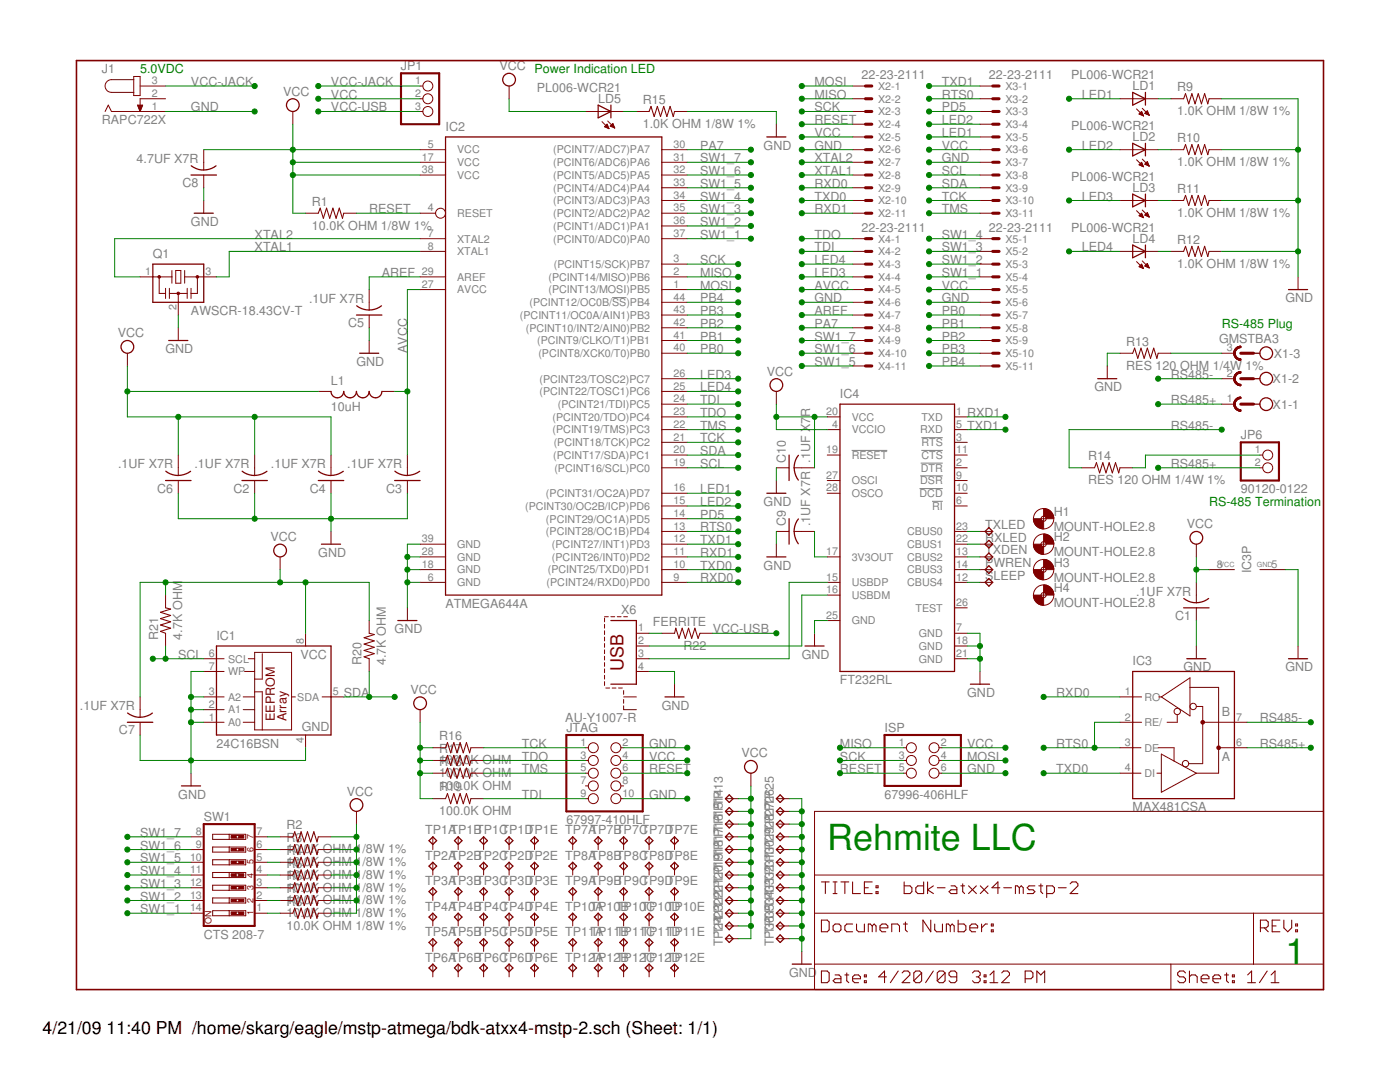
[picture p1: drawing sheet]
<svg xmlns="http://www.w3.org/2000/svg" width="279mm" height="216mm" viewBox="0 0 279 216" stroke-linecap="round" stroke-linejoin="round" font-family="sans-serif">
<defs><g id="words">
<g font-size="7.2" fill="#008000">
<text x="165.1" y="169.5">Rehmite LLC</text>
<text x="256.5" y="192.4">1</text>
</g>
<text font-size="3.6" fill="#800000" x="124.5" y="134" transform="rotate(-90 124.5 134)">USB</text>
<g font-size="3.5">
<text x="8.5" y="206.4">4/21/09</text>
<text x="21.3" y="206.4">11:40 PM /home/skarg/eagle/mstp-atmega/bdk-atxx4-mstp-2.sch (Sheet: 1/1)</text>
</g>
<g font-size="2.5" fill="#808080">
<text x="20.3" y="14.6">J1</text>
<text x="38.1" y="17.2">VCC-JACK</text>
<text x="66.1" y="17.2">VCC-JACK</text>
<text x="80" y="14">JP1</text>
<text x="99.7" y="14">VCC</text>
<text x="162.6" y="17.2">MOSI</text>
<text x="172" y="15.8">22-23-2111</text>
<text x="188" y="17.2">TXD1</text>
<text x="197.4" y="15.8">22-23-2111</text>
<text x="213.8" y="15.8">PL006-WCR21</text>
<text x="226" y="17.9">LD1</text>
<text x="38.1" y="22.2">GND</text>
<text x="56.5" y="19.1">VCC</text>
<text x="66.1" y="19.7">VCC</text>
<text x="66.1" y="22.2">VCC-USB</text>
<text x="107.1" y="18.3">PL006-WCR21</text>
<text x="119.4" y="20.5">LD5</text>
<text x="128.3" y="20.7">R15</text>
<text x="162.6" y="19.7">MISO</text>
<text x="162.6" y="22.2">SCK</text>
<text x="188" y="19.7">RTS0</text>
<text x="188" y="22.2">PD5</text>
<text x="215.9" y="19.7">LED1</text>
<text x="234.9" y="23">1.0K OHM 1/8W 1%</text>
<text x="234.9" y="18.2">R9</text>
<text x="20.3" y="24.8">RAPC722X</text>
<text x="88.9" y="26">IC2</text>
<text x="128.3" y="25.5">1.0K OHM 1/8W 1%</text>
<text x="139.7" y="29.9">PA7</text>
<text x="152.4" y="29.9">GND</text>
<text x="162.6" y="27.3">VCC</text>
<text x="162.6" y="29.9">GND</text>
<text x="162.6" y="24.8">RESET</text>
<text x="188" y="29.9">VCC</text>
<text x="188" y="24.8">LED2</text>
<text x="188" y="27.3">LED1</text>
<text x="213.8" y="25.9">PL006-WCR21</text>
<text x="215.9" y="29.9">LED2</text>
<text x="226" y="28.1">LD2</text>
<text x="234.9" y="28.4">R10</text>
<text x="27.3" y="32.5">4.7UF X7R</text>
<text x="139.7" y="34.9">SW1_6</text>
<text x="139.7" y="32.4">SW1_7</text>
<text x="162.6" y="32.4">XTAL2</text>
<text x="162.6" y="34.9">XTAL1</text>
<text x="188" y="32.4">GND</text>
<text x="188" y="34.9">SCL</text>
<text x="234.9" y="33.2">1.0K OHM 1/8W 1%</text>
<text x="36.4" y="37.3">C8</text>
<text x="62.2" y="41.1">R1</text>
<text x="139.7" y="40">SW1_4</text>
<text x="139.7" y="37.5">SW1_5</text>
<text x="162.6" y="37.5">RXD0</text>
<text x="162.6" y="40">TXD0</text>
<text x="188" y="40">TCK</text>
<text x="188" y="37.5">SDA</text>
<text x="213.8" y="36.1">PL006-WCR21</text>
<text x="215.9" y="40">LED3</text>
<text x="226" y="38.2">LD3</text>
<text x="234.9" y="38.5">R11</text>
<text x="38.1" y="45.1">GND</text>
<text x="50.8" y="47.6">XTAL2</text>
<text x="62.2" y="45.9">10.0K OHM 1/8W 1%</text>
<text x="73.7" y="42.6">RESET</text>
<text x="139.7" y="47.6">SW1_1</text>
<text x="139.7" y="45.1">SW1_2</text>
<text x="139.7" y="42.6">SW1_3</text>
<text x="162.6" y="47.6">TDO</text>
<text x="162.6" y="42.6">RXD1</text>
<text x="172" y="46.2">22-23-2111</text>
<text x="188" y="42.6">TMS</text>
<text x="188" y="47.6">SW1_4</text>
<text x="197.4" y="46.2">22-23-2111</text>
<text x="213.8" y="46.2">PL006-WCR21</text>
<text x="234.9" y="43.3">1.0K OHM 1/8W 1%</text>
<text x="30.5" y="51.4">Q1</text>
<text x="50.8" y="50.2">XTAL1</text>
<text x="139.7" y="52.7">SCK</text>
<text x="162.6" y="50.2">TDI</text>
<text x="162.6" y="52.7">LED4</text>
<text x="188" y="52.7">SW1_2</text>
<text x="188" y="50.2">SW1_3</text>
<text x="215.9" y="50.2">LED4</text>
<text x="226" y="48.4">LD4</text>
<text x="234.9" y="53.5">1.0K OHM 1/8W 1%</text>
<text x="234.9" y="48.7">R12</text>
<text x="76.2" y="55.2">AREF</text>
<text x="139.7" y="55.2">MISO</text>
<text x="139.7" y="57.8">MOSI</text>
<text x="162.6" y="55.2">LED3</text>
<text x="162.6" y="57.8">AVCC</text>
<text x="188" y="57.8">VCC</text>
<text x="188" y="55.2">SW1_1</text>
<text x="38.1" y="62.9">AWSCR-18.43CV-T</text>
<text x="61.7" y="60.5">.1UF X7R</text>
<text x="69.5" y="65.3">C5</text>
<text x="139.7" y="60.3">PB4</text>
<text x="139.7" y="62.9">PB3</text>
<text x="139.7" y="65.4">PB2</text>
<text x="162.6" y="60.3">GND</text>
<text x="162.6" y="65.4">PA7</text>
<text x="162.6" y="62.9">AREF</text>
<text x="188" y="60.3">GND</text>
<text x="188" y="62.9">PB0</text>
<text x="188" y="65.4">PB1</text>
<text x="256.5" y="60.3">GND</text>
<text x="23.5" y="67.3">VCC</text>
<text x="33" y="70.5">GND</text>
<text x="81.3" y="70.5" transform="rotate(-90 81.3 70.5)">AVCC</text>
<text x="139.7" y="70.5">PB0</text>
<text x="139.7" y="67.9">PB1</text>
<text x="162.6" y="70.5">SW1_6</text>
<text x="162.6" y="67.9">SW1_7</text>
<text x="188" y="70.5">PB3</text>
<text x="188" y="67.9">PB2</text>
<text x="224.8" y="69">R13</text>
<text x="243.3" y="68.5">GMSTBA3</text>
<text x="254.2" y="71.4">X1-3</text>
<text x="66.1" y="76.8">L1</text>
<text x="71.1" y="73">GND</text>
<text x="139.7" y="75.6">LED3</text>
<text x="153" y="74.9">VCC</text>
<text x="162.6" y="73">SW1_5</text>
<text x="188" y="73">PB4</text>
<text x="224.8" y="73.8">RES 120 OHM 1/4W 1%</text>
<text x="233.7" y="75.6">RS485-</text>
<text x="254" y="76.5">X1-2</text>
<text x="66.1" y="81.9">10uH</text>
<text x="139.7" y="83.2">TDO</text>
<text x="139.7" y="80.6">TDI</text>
<text x="139.7" y="78.1">LED4</text>
<text x="161.7" y="83.1" transform="rotate(-90 161.7 83.1)">R</text>
<text x="167.6" y="79.4">IC4</text>
<text x="193" y="83.2">RXD1</text>
<text x="218.4" y="78.1">GND</text>
<text x="233.7" y="80.6">RS485+</text>
<text x="254" y="81.5">X1-1</text>
<text x="139.7" y="88.3">TCK</text>
<text x="139.7" y="85.7">TMS</text>
<text x="193" y="85.7">TXD1</text>
<text x="233.7" y="85.7">RS485-</text>
<text x="247.6" y="87.6">JP6</text>
<text x="23.6" y="93.5">.1UF X7R</text>
<text x="38.8" y="93.5">.1UF X7R</text>
<text x="54.1" y="93.5">.1UF X7R</text>
<text x="69.3" y="93.5">.1UF X7R</text>
<text x="139.7" y="90.8">SDA</text>
<text x="139.7" y="93.3">SCL</text>
<text x="156.8" y="92.3" transform="rotate(-90 156.8 92.3)">C10</text>
<text x="161.7" y="92.3" transform="rotate(-90 161.7 92.3)">.1UF X7</text>
<text x="217.2" y="91.8">R14</text>
<text x="233.7" y="93.3">RS485+</text>
<text x="31.4" y="98.3">C6</text>
<text x="46.6" y="98.3">C2</text>
<text x="61.8" y="98.3">C4</text>
<text x="77.1" y="98.3">C3</text>
<text x="139.7" y="101">LED2</text>
<text x="139.7" y="98.4">LED1</text>
<text x="152.4" y="101">GND</text>
<text x="217.2" y="96.6">RES 120 OHM 1/4W 1%</text>
<text x="247.6" y="98.4">90120-0122</text>
<text x="54" y="107.9">VCC</text>
<text x="139.7" y="106">RTS0</text>
<text x="139.7" y="103.5">PD5</text>
<text x="156.8" y="105" transform="rotate(-90 156.8 105)">C9</text>
<text x="161.7" y="105" transform="rotate(-90 161.7 105)">.1UF X7R</text>
<text x="196.6" y="105.5">TXLED</text>
<text x="210.3" y="106">MOUNT-HOLE2.8</text>
<text x="210.3" y="102.9">H1</text>
<text x="210.3" y="108">H2</text>
<text x="236.8" y="105.4">VCC</text>
<text x="63.5" y="111.1">GND</text>
<text x="139.7" y="113.7">TXD0</text>
<text x="139.7" y="111.1">RXD1</text>
<text x="139.7" y="108.6">TXD1</text>
<text x="152.4" y="113.7">GND</text>
<text x="196.6" y="108.1">RXLED</text>
<text x="196.6" y="110.6">TXDEN</text>
<text x="196.6" y="113.1">PWREN</text>
<text x="210.3" y="111">MOUNT-HOLE2.8</text>
<text x="210.3" y="113.1">H3</text>
<text x="139.7" y="116.2">RXD0</text>
<text x="196.6" y="115.7">SLEEP</text>
<text x="210.3" y="116.1">MOUNT-HOLE2.8</text>
<text x="210.3" y="118.2">H4</text>
<text x="226.7" y="118.9">.1UF X7R</text>
<text x="249.7" y="114.4" transform="rotate(-90 249.7 114.4)">IC3P</text>
<text x="88.9" y="121.3">ATMEGA644A</text>
<text x="123.9" y="122.5">X6</text>
<text x="130.3" y="124.8">FERRITE</text>
<text x="210.3" y="121.2">MOUNT-HOLE2.8</text>
<text x="234.5" y="123.7">C1</text>
<text x="31.5" y="127.6" transform="rotate(-90 31.5 127.6)">R21</text>
<text x="35.6" y="131.4">SCL</text>
<text x="36.3" y="127.6" transform="rotate(-90 36.3 127.6)">4.7K OHM</text>
<text x="43.2" y="127.6">IC1</text>
<text x="60" y="131.4">VCC</text>
<text x="78.8" y="126.4">GND</text>
<text x="136.4" y="129.6">R22</text>
<text x="142.2" y="126.4">VCC-USB</text>
<text x="160" y="131.4">GND</text>
<text x="72.2" y="132.7" transform="rotate(-90 72.2 132.7)">R20</text>
<text x="77" y="132.7" transform="rotate(-90 77 132.7)">4.7K OHM</text>
<text x="167.6" y="136.5">FT232RL</text>
<text x="226" y="132.7">IC3</text>
<text x="236.2" y="134">GND</text>
<text x="256.5" y="134">GND</text>
<text x="16" y="141.7">.1UF X7R</text>
<text x="68.6" y="139.1">SDA</text>
<text x="81.9" y="138.4">VCC</text>
<text x="132.1" y="141.6">GND</text>
<text x="193" y="139.1">GND</text>
<text x="210.8" y="139.1">RXD0</text>
<text x="243.8" y="142.9">B</text>
<text x="23.7" y="146.5">C7</text>
<text x="43.2" y="149.2">24C16BSN</text>
<text x="60.2" y="145.9">GND</text>
<text x="87.6" y="147.7">R16</text>
<text x="104.1" y="149.2">TCK</text>
<text x="112.8" y="144.1">AU-Y1007-R</text>
<text x="113" y="146">JTAG</text>
<text x="129.5" y="149.2">GND</text>
<text x="167.6" y="149.2">MISO</text>
<text x="176.5" y="146">ISP</text>
<text x="193" y="149.2">VCC</text>
<text x="210.8" y="149.2">RTS0</text>
<text x="251.4" y="144.1">RS485-</text>
<text x="251.4" y="149.2">RS485+</text>
<text x="87.6" y="152.5">100.0K OHM</text>
<text x="87.6" y="155.1">100.0K OHM</text>
<text x="87.6" y="150.3">R17</text>
<text x="87.6" y="152.8">R18</text>
<text x="104.1" y="151.7">TDO</text>
<text x="104.1" y="154.3">TMS</text>
<text x="129.5" y="151.7">VCC</text>
<text x="129.5" y="154.3">RESET</text>
<text x="148" y="151.1">VCC</text>
<text x="167.6" y="154.3">RESET</text>
<text x="167.6" y="151.7">SCK</text>
<text x="193" y="154.3">GND</text>
<text x="193" y="151.7">MOSI</text>
<text x="210.8" y="154.3">TXD0</text>
<text x="243.8" y="151.7">A</text>
<text x="35.6" y="159.4">GND</text>
<text x="69.2" y="158.7">VCC</text>
<text x="87.6" y="157.6">100.0K OHM</text>
<text x="87.6" y="157.9">R19</text>
<text x="104.1" y="159.4">TDI</text>
<text x="129.5" y="159.4">GND</text>
<text x="176.5" y="159.4">67996-406HLF</text>
<text x="226" y="161.9">MAX481CSA</text>
<text x="28" y="167">SW1_7</text>
<text x="40.7" y="163.8">SW1</text>
<text x="57.2" y="165.5">R2</text>
<text x="84.8" y="166.5">TP1A</text>
<text x="87.6" y="162.7">100.0K OHM</text>
<text x="89.9" y="166.5">TP1B</text>
<text x="95" y="166.5">TP1C</text>
<text x="100.1" y="166.5">TP1D</text>
<text x="105.2" y="166.5">TP1E TP7A</text>
<text x="113" y="164.4">67997-410HLF</text>
<text x="117.9" y="166.5">TP7B</text>
<text x="122.9" y="166.5">TP7C</text>
<text x="128" y="166.5">TP7D</text>
<text x="133.1" y="166.5">TP7E</text>
<text x="28" y="172.1">SW1_5</text>
<text x="28" y="169.5">SW1_6</text>
<text x="57.2" y="170.3">10.0K OHM 1/8W 1%</text>
<text x="57.2" y="172.8">10.0K OHM 1/8W 1%</text>
<text x="57.2" y="168">R3</text>
<text x="57.2" y="170.6">R4</text>
<text x="57.2" y="173.1">R5</text>
<text x="84.8" y="171.6">TP2A</text>
<text x="89.9" y="171.6">TP2B</text>
<text x="95" y="171.6">TP2C</text>
<text x="100.1" y="171.6">TP2D</text>
<text x="105.2" y="171.6">TP2E TP8A</text>
<text x="117.9" y="171.6">TP8B</text>
<text x="122.9" y="171.6">TP8C</text>
<text x="128" y="171.6">TP8D</text>
<text x="133.1" y="171.6">TP8E</text>
<text x="28" y="179.7">SW1_2</text>
<text x="28" y="177.1">SW1_3</text>
<text x="28" y="174.6">SW1_4</text>
<text x="57.2" y="175.4">10.0K OHM 1/8W 1%</text>
<text x="57.2" y="177.9">10.0K OHM 1/8W 1%</text>
<text x="57.2" y="175.6">R6</text>
<text x="57.2" y="178.2">R7</text>
<text x="84.8" y="176.6">TP3A</text>
<text x="89.9" y="176.6">TP3B</text>
<text x="95" y="176.6">TP3C</text>
<text x="100.1" y="176.6">TP3D</text>
<text x="105.2" y="176.6">TP3E TP9A</text>
<text x="117.9" y="176.6">TP9B</text>
<text x="122.9" y="176.6">TP9C</text>
<text x="128" y="176.6">TP9D</text>
<text x="133.1" y="176.6">TP9E</text>
<text x="28" y="182.2">SW1_1</text>
<text x="57.2" y="180.4">10.0K OHM 1/8W 1%</text>
<text x="57.2" y="183">10.0K OHM 1/8W 1%</text>
<text x="57.2" y="185.5">10.0K OHM 1/8W 1%</text>
<text x="57.2" y="180.7">R8</text>
<text x="84.8" y="181.7">TP4A</text>
<text x="89.9" y="181.7">TP4B</text>
<text x="95" y="181.7">TP4C</text>
<text x="100.1" y="181.7">TP4D</text>
<text x="105.2" y="181.7">TP4E TP10TAP10TBP10TC</text>
<text x="129.5" y="181.7">P10TD</text>
<text x="134.6" y="181.7">P10E</text>
<text x="40.7" y="187.3">CTS 208-7</text>
<text x="84.8" y="186.8">TP5A</text>
<text x="84.8" y="191.9">TP6A</text>
<text x="89.9" y="186.8">TP5B</text>
<text x="89.9" y="191.9">TP6B</text>
<text x="95" y="186.8">TP5C</text>
<text x="95" y="191.9">TP6C</text>
<text x="100.1" y="186.8">TP5D</text>
<text x="100.1" y="191.9">TP6D</text>
<text x="105.2" y="186.8">TP5E TP11TAP11TBP11TC</text>
<text x="105.2" y="191.9">TP6E TP12TAP12TBP12TC</text>
<text x="129.5" y="186.8">P11TD</text>
<text x="129.5" y="191.9">P12TD</text>
<text x="134.6" y="186.8">P11E</text>
<text x="134.6" y="191.9">P12E</text>
<text x="144.3" y="188.8" transform="rotate(-90 144.3 188.8)">TPT2P4T2P3T2PT2P1T2P0T1P9T1P8T1P7T1P6T1P5T1P413</text>
<text x="154.4" y="188.8" transform="rotate(-90 154.4 188.8)">TPT3P6T3P5T3P4T3PT3P2T3P1T3P0T2P9T2P8T2P7T2P625</text>
<text x="157.5" y="194.9">GND</text>
</g>
<g font-size="2.5" fill="#008000">
<text x="28" y="14.6">5.0VDC</text>
<text x="106.7" y="14.6">Power Indication LED</text>
<text x="243.8" y="65.4">RS-485 Plug</text>
<text x="241.3" y="101">RS-485 Termination</text>
</g>
<g font-size="2.5" fill="#800000">
<text x="54.9" y="143.9" transform="rotate(-90 54.9 143.9)">EEPROM</text>
<text x="57.2" y="143.9" transform="rotate(-90 57.2 143.9)">Array</text>
</g>
<g font-size="2.1" fill="#808080">
<text x="30.3" y="16.8">3</text>
<text x="82.8" y="16.8">1</text>
<text x="175.3" y="17.9">X2-1</text>
<text x="200.7" y="17.9">X3-1</text>
<text x="30.3" y="19.3">2</text>
<text x="30.3" y="21.9">1</text>
<text x="82.8" y="19.3">2</text>
<text x="82.8" y="21.9">3</text>
<text x="175.3" y="20.5">X2-2</text>
<text x="175.3" y="23">X2-3</text>
<text x="200.7" y="20.5">X3-2</text>
<text x="200.7" y="23">X3-3</text>
<text x="85.4" y="29.5">5</text>
<text x="134.4" y="29.5">30</text>
<text x="175.3" y="25.5">X2-4</text>
<text x="175.3" y="28.1">X2-5</text>
<text x="200.7" y="25.5">X3-4</text>
<text x="200.7" y="28.1">X3-5</text>
<text x="84.2" y="32">17</text>
<text x="84.2" y="34.6">38</text>
<text x="91.2" y="33.2">VCC</text>
<text x="91.2" y="30.6">VCC</text>
<text x="91.2" y="35.7">VCC</text>
<text x="110.4" y="33.2">(PCINT6/ADC6)PA6</text>
<text x="110.4" y="30.6">(PCINT7/ADC7)PA7</text>
<text x="110.4" y="35.7">(PCINT5/ADC5)PA5</text>
<text x="134.4" y="32">31</text>
<text x="134.4" y="34.6">32</text>
<text x="175.3" y="30.6">X2-6</text>
<text x="175.3" y="33.2">X2-7</text>
<text x="175.3" y="35.7">X2-8</text>
<text x="200.7" y="30.6">X3-6</text>
<text x="200.7" y="33.2">X3-7</text>
<text x="200.7" y="35.7">X3-8</text>
<text x="110.4" y="38.2">(PCINT4/ADC4)PA4</text>
<text x="110.4" y="40.8">(PCINT3/ADC3)PA3</text>
<text x="134.4" y="37.1">33</text>
<text x="134.4" y="39.7">34</text>
<text x="175.3" y="38.2">X2-9</text>
<text x="175.3" y="40.8">X2-10</text>
<text x="200.7" y="38.2">X3-9</text>
<text x="200.7" y="40.8">X3-10</text>
<text x="85.4" y="47.3">7</text>
<text x="85.4" y="42.2">4</text>
<text x="91.2" y="43.3">RESET</text>
<text x="110.4" y="43.3">(PCINT2/ADC2)PA2</text>
<text x="110.4" y="45.9">(PCINT1/ADC1)PA1</text>
<text x="134.4" y="42.2">35</text>
<text x="134.4" y="44.7">36</text>
<text x="134.4" y="47.3">37</text>
<text x="175.3" y="43.3">X2-11</text>
<text x="200.7" y="43.3">X3-11</text>
<text x="85.4" y="49.8">8</text>
<text x="91.2" y="50.9">XTAL1</text>
<text x="91.2" y="48.4">XTAL2</text>
<text x="110.4" y="48.4">(PCINT0/ADC0)PA0</text>
<text x="110.5" y="53.5">(PCINT15/SCK)PB7</text>
<text x="134.4" y="52.4">3</text>
<text x="175.3" y="48.4">X4-1</text>
<text x="175.3" y="50.9">X4-2</text>
<text x="175.3" y="53.5">X4-3</text>
<text x="200.7" y="48.4">X5-1</text>
<text x="200.7" y="50.9">X5-2</text>
<text x="200.7" y="53.5">X5-3</text>
<text x="29" y="54.9">1</text>
<text x="41" y="54.9">3</text>
<text x="84.2" y="57.4">27</text>
<text x="84.2" y="54.9">29</text>
<text x="91.2" y="58.6">AVCC</text>
<text x="91.2" y="56">AREF</text>
<text x="109.4" y="56">(PCINT14/MISO)PB6</text>
<text x="109.4" y="58.6">(PCINT13/MOSI)PB5</text>
<text x="134.4" y="54.9">2</text>
<text x="134.4" y="57.4">1</text>
<text x="134.4" y="60">44</text>
<text x="175.3" y="56">X4-4</text>
<text x="175.3" y="58.6">X4-5</text>
<text x="200.7" y="56">X5-4</text>
<text x="200.7" y="58.6">X5-5</text>
<text x="35.2" y="61.9" transform="rotate(-90 35.2 61.9)">2</text>
<text x="103.8" y="63.6">(PCINT11/OC0A/AIN1)PB3</text>
<text x="105.7" y="61.1">(PCINT12/OC0B/SS)PB4</text>
<text x="134.4" y="62.5">43</text>
<text x="134.4" y="65.1">42</text>
<text x="175.3" y="61.1">X4-6</text>
<text x="175.3" y="63.6">X4-7</text>
<text x="200.7" y="61.1">X5-6</text>
<text x="200.7" y="63.6">X5-7</text>
<text x="104.9" y="66.2">(PCINT10/INT2/AIN0)PB2</text>
<text x="107.2" y="68.7">(PCINT9/CLKO/T1)PB1</text>
<text x="107.4" y="71.2">(PCINT8/XCK0/T0)PB0</text>
<text x="134.4" y="67.6">41</text>
<text x="134.4" y="70.1">40</text>
<text x="175.3" y="66.2">X4-8</text>
<text x="175.3" y="68.7">X4-9</text>
<text x="175.3" y="71.2">X4-10</text>
<text x="200.7" y="66.2">X5-8</text>
<text x="200.7" y="68.7">X5-9</text>
<text x="200.7" y="71.2">X5-10</text>
<text x="244.8" y="70.1">3</text>
<text x="107.6" y="76.3">(PCINT23/TOSC2)PC7</text>
<text x="134.4" y="75.2">26</text>
<text x="134.4" y="77.7">25</text>
<text x="175.3" y="73.8">X4-11</text>
<text x="200.7" y="73.8">X5-11</text>
<text x="244.8" y="75.2">2</text>
<text x="107.6" y="78.9">(PCINT22/TOSC1)PC6</text>
<text x="110.3" y="83.9">(PCINT20/TDO)PC4</text>
<text x="111.3" y="81.4">(PCINT21/TDI)PC5</text>
<text x="134.4" y="80.3">24</text>
<text x="134.4" y="82.8">23</text>
<text x="164.9" y="82.8">20</text>
<text x="170" y="83.9">VCC</text>
<text x="183.9" y="83.9">TXD</text>
<text x="190.8" y="82.8">1</text>
<text x="244.8" y="80.3">1</text>
<text x="110.3" y="86.5">(PCINT19/TMS)PC3</text>
<text x="110.5" y="89">(PCINT18/TCK)PC2</text>
<text x="134.4" y="85.4">22</text>
<text x="134.4" y="87.9">21</text>
<text x="166.1" y="85.4">4</text>
<text x="170" y="86.5">VCCIO</text>
<text x="183.6" y="86.5">RXD</text>
<text x="183.9" y="89">RTS</text>
<text x="190.8" y="85.4">5</text>
<text x="190.8" y="87.9">3</text>
<text x="110.4" y="91.6">(PCINT17/SDA)PC1</text>
<text x="110.6" y="94.1">(PCINT16/SCL)PC0</text>
<text x="134.4" y="90.4">20</text>
<text x="134.4" y="93">19</text>
<text x="164.9" y="95.5">27</text>
<text x="164.9" y="90.4">19</text>
<text x="170" y="91.6">RESET</text>
<text x="183.8" y="94.1">DTR</text>
<text x="183.9" y="91.6">CTS</text>
<text x="190.8" y="90.4">11</text>
<text x="190.8" y="93">2</text>
<text x="190.8" y="95.5">9</text>
<text x="250.5" y="90.4">1</text>
<text x="250.5" y="93">2</text>
<text x="104.8" y="101.7">(PCINT30/OC2B/ICP)PD6</text>
<text x="109" y="99.2">(PCINT31/OC2A)PD7</text>
<text x="134.4" y="98.1">16</text>
<text x="134.4" y="100.6">15</text>
<text x="164.9" y="98.1">28</text>
<text x="170" y="99.2">OSCO</text>
<text x="170" y="96.6">OSCI</text>
<text x="183.5" y="99.2">DCD</text>
<text x="183.6" y="96.6">DSR</text>
<text x="186" y="101.7">RI</text>
<text x="190.8" y="98.1">10</text>
<text x="190.8" y="100.6">6</text>
<text x="109" y="104.3">(PCINT29/OC1A)PD5</text>
<text x="109" y="106.8">(PCINT28/OC1B)PD4</text>
<text x="134.4" y="103.1">14</text>
<text x="134.4" y="105.7">13</text>
<text x="181" y="106.8">CBUS0</text>
<text x="190.8" y="105.7">23</text>
<text x="84.2" y="113.3">18</text>
<text x="84.2" y="110.8">28</text>
<text x="84.2" y="108.2">39</text>
<text x="91.2" y="111.9">GND</text>
<text x="91.2" y="109.3">GND</text>
<text x="110.1" y="109.3">(PCINT27/INT1)PD3</text>
<text x="110.1" y="111.9">(PCINT26/INT0)PD2</text>
<text x="134.4" y="108.2">12</text>
<text x="134.4" y="110.8">11</text>
<text x="134.4" y="113.3">10</text>
<text x="164.9" y="110.8">17</text>
<text x="170" y="111.9">3V3OUT</text>
<text x="181" y="109.3">CBUS1</text>
<text x="181" y="111.9">CBUS2</text>
<text x="190.8" y="108.2">22</text>
<text x="190.8" y="110.8">13</text>
<text x="190.8" y="113.3">14</text>
<text x="242.8" y="113.3">8</text>
<text x="253.8" y="113.3">5</text>
<text x="85.4" y="115.8">6</text>
<text x="91.2" y="114.4">GND</text>
<text x="91.2" y="117">GND</text>
<text x="109.1" y="117">(PCINT24/RXD0)PD0</text>
<text x="109.3" y="114.4">(PCINT25/TXD0)PD1</text>
<text x="134.4" y="115.8">9</text>
<text x="164.9" y="115.8">15</text>
<text x="164.9" y="118.4">16</text>
<text x="170" y="117">USBDP</text>
<text x="170" y="119.5">USBDM</text>
<text x="181" y="114.4">CBUS3</text>
<text x="181" y="117">CBUS4</text>
<text x="190.8" y="115.8">12</text>
<text x="127.4" y="126">1</text>
<text x="164.9" y="123.5">25</text>
<text x="170" y="124.6">GND</text>
<text x="182.7" y="122">TEST</text>
<text x="190.8" y="126">7</text>
<text x="190.8" y="120.9">26</text>
<text x="41.7" y="131.1">6</text>
<text x="60.6" y="128.5" transform="rotate(-90 60.6 128.5)">8</text>
<text x="127.4" y="128.5">2</text>
<text x="127.4" y="131.1">3</text>
<text x="183.4" y="127.1">GND</text>
<text x="183.4" y="129.7">GND</text>
<text x="190.8" y="128.5">18</text>
<text x="190.8" y="131.1">21</text>
<text x="41.7" y="133.6">7</text>
<text x="45.5" y="132.2">SCL</text>
<text x="45.5" y="134.7">WP</text>
<text x="127.4" y="133.6">4</text>
<text x="183.4" y="132.2">GND</text>
<text x="41.7" y="143.8">1</text>
<text x="41.7" y="141.2">2</text>
<text x="41.7" y="138.7">3</text>
<text x="45.5" y="142.4">A1</text>
<text x="45.5" y="139.8">A2</text>
<text x="59.3" y="139.8">SDA</text>
<text x="66.4" y="138.7">5</text>
<text x="224.5" y="138.7">1</text>
<text x="224.5" y="143.8">2</text>
<text x="228.4" y="139.8">RO</text>
<text x="246.7" y="143.8">7</text>
<text x="45.5" y="144.9">A0</text>
<text x="60.6" y="148.2" transform="rotate(-90 60.6 148.2)">4</text>
<text x="115.9" y="148.9">1</text>
<text x="124.3" y="148.9">2</text>
<text x="179.4" y="148.9">1</text>
<text x="187.8" y="148.9">2</text>
<text x="224.5" y="148.9">3</text>
<text x="228.4" y="144.9">RE/</text>
<text x="228.4" y="150">DE</text>
<text x="246.7" y="148.9">6</text>
<text x="115.9" y="151.4">3</text>
<text x="115.9" y="153.9">5</text>
<text x="124.3" y="151.4">4</text>
<text x="124.3" y="153.9">6</text>
<text x="179.4" y="151.4">3</text>
<text x="179.4" y="153.9">5</text>
<text x="187.8" y="151.4">4</text>
<text x="187.8" y="153.9">6</text>
<text x="224.5" y="153.9">4</text>
<text x="228.4" y="155.1">DI</text>
<text x="115.9" y="156.5">7</text>
<text x="115.9" y="159">9</text>
<text x="124.3" y="156.5">8</text>
<text x="124.3" y="159">10</text>
<text x="39.1" y="166.6">8</text>
<text x="51.2" y="166.6">7</text>
<text x="37.9" y="171.7">10</text>
<text x="39.1" y="169.2">9</text>
<text x="51.2" y="171.7">5</text>
<text x="51.2" y="169.2">6</text>
<text x="37.9" y="174.2">11</text>
<text x="37.9" y="176.8">12</text>
<text x="37.9" y="179.3">13</text>
<text x="51.2" y="179.3">2</text>
<text x="51.2" y="176.8">3</text>
<text x="51.2" y="174.2">4</text>
<text x="37.9" y="181.9">14</text>
<text x="51.2" y="181.9">1</text>
</g>
<g font-size="1.8" fill="#800000">
<text x="50.6" y="167.4" transform="rotate(-90 50.6 167.4)">7</text>
<text x="50.6" y="172.4" transform="rotate(-90 50.6 172.4)">5</text>
<text x="50.6" y="169.9" transform="rotate(-90 50.6 169.9)">6</text>
<text x="50.6" y="177.7" transform="rotate(-90 50.6 177.7)">3</text>
<text x="50.6" y="175.1" transform="rotate(-90 50.6 175.1)">4</text>
<text x="42.2" y="184.4" transform="rotate(-90 42.2 184.4)">ON</text>
<text x="50.6" y="182.5" transform="rotate(-90 50.6 182.5)">1</text>
<text x="50.6" y="180.2" transform="rotate(-90 50.6 180.2)">2</text>
</g>
<g font-size="1.4" fill="#808080">
<text x="243.4" y="113.2">VCC</text>
<text x="250.9" y="113.2">GND</text>
</g>
</g></defs>
<g fill="#808080" stroke="#808080" stroke-width=".2">
<path d="M122.2 59.4h2.8z"/>
<path d="M183.9 87.3h4.2z"/>
<path d="M183.9 89.9h4.2z"/>
<path d="M183.7 92.4h4.4z"/>
<path d="M183.6 95h4.5z"/>
<path d="M183.5 97.5h4.6z"/>
<path d="M186 100h2.1z"/>
<path d="M170 89.9h7.1z"/>
</g>
<g fill="#800000" stroke="#800000" stroke-width=".2">
<path d="M223.5 139.1h2.6z"/>
<path d="M223.5 144.1h2.6z"/>
<path d="M223.5 149.2h2.6z"/>
<path d="M223.5 154.3h2.6z"/>
<path d="M246.4 149.2h2.5z"/>
<path d="M246.4 144.1h2.5z"/>
<path d="M237.5 135.3v1.9z"/>
<path d="M237.5 137.2v5.7z"/>
<path d="M231.8 139.1l5.7 3.8z"/>
<path d="M231.8 139.1l5.7-3.8z"/>
<path d="M231.8 154.3v3.8z"/>
<path d="M231.8 150.5v3.8z"/>
<path d="M231.8 150.5l7 3.8z"/>
<path d="M231.8 158.1l7-3.8z"/>
<path d="M232.9 144.1h2z"/>
<path d="M234.9 142.6v1.5z"/>
<path d="M231.1 149.2h3.2z"/>
<path d="M234.3 149.2v2.7z"/>
<path d="M238.8 154.3h4.4z"/>
<path d="M243.2 149.2v5.1z"/>
<path d="M243.2 137.2v12z"/>
<path d="M237.5 137.2h5.7z"/>
<path d="M237.2 152.4h2.8z"/>
<path d="M240 144.1v8.3z"/>
<path d="M240 141v3.1z"/>
<path d="M238.8 141h1.2z"/>
<path d="M240 144.1h6.4z"/>
<path d="M243.2 149.2h3.2z"/>
<path d="M226.1 139.1h1.7z"/>
<path d="M231.3 139.1h.5z"/>
<path d="M226.1 144.1h1.7z"/>
<path d="M226.1 154.3h1.6z"/>
<path d="M230.9 154.3h.9z"/>
<path d="M226.1 149.2h1.6z"/>
<path d="M241.3 113.7h5.1z"/>
<path d="M251.4 113.7h5.1z"/>
<path d="M238.8 118.7v1.6z"/>
<path d="M238.8 121.3v2.5z"/>
<path d="M238.8 116.2v2.5z"/>
<path d="M50.8 93.3v1.6z"/>
<path d="M50.8 95.9v2.5z"/>
<path d="M50.8 90.8v2.5z"/>
<path d="M66.1 93.3v1.6z"/>
<path d="M66.1 95.9v2.5z"/>
<path d="M66.1 90.8v2.5z"/>
<path d="M35.6 93.3v1.6z"/>
<path d="M35.6 95.9v2.5z"/>
<path d="M35.6 90.8v2.5z"/>
<path d="M66.1 106v2.6z"/>
<path d="M259.1 128.9v2.5z"/>
<path d="M238.8 108.6v2.5z"/>
<path d="M25.4 70.5v2.5z"/>
<path d="M58.4 22.2v2.6z"/>
<path d="M68.6 42.5h2.5z"/>
<path d="M61 42.5h2.5z"/>
<path d="M238.8 128.9v2.5z"/>
<path d="M162.6 197.5h71.1z"/>
<path d="M250.2 182.2h13.9z"/>
<path d="M162.6 192.4v5.1z"/>
<path d="M162.6 192.4h71.1z"/>
<path d="M162.6 182.2v10.2z"/>
<path d="M264.1 182.2v10.2z"/>
<path d="M233.7 192.4v5.1z"/>
<path d="M233.7 192.4h16.5z"/>
<path d="M233.7 197.5h30.4z"/>
<path d="M250.2 182.2v10.2z"/>
<path d="M162.6 182.2h87.6z"/>
<path d="M250.2 192.4h13.9z"/>
<path d="M264.1 192.4v5.1z"/>
<path d="M162.6 174.6v7.6z"/>
<path d="M162.6 161.9h101.5z"/>
<path d="M264.1 161.9v12.7z"/>
<path d="M162.6 174.6h101.5z"/>
<path d="M162.6 161.9v12.7z"/>
<path d="M264.1 174.6v7.6z"/>
<path d="M116.8 149.2h.6z"/>
<path d="M123.9 149.2h.6z"/>
<path d="M116.8 151.7h.6z"/>
<path d="M123.9 151.7h.6z"/>
<path d="M116.8 154.3h.6z"/>
<path d="M123.9 154.3h.6z"/>
<path d="M116.8 156.8h.6z"/>
<path d="M123.9 156.8h.6z"/>
<path d="M116.8 159.4h.6z"/>
<path d="M123.9 159.4h.6z"/>
<path d="M180.3 149.2h.6z"/>
<path d="M187.4 149.2h.6z"/>
<path d="M180.3 151.7h.6z"/>
<path d="M187.4 151.7h.6z"/>
<path d="M180.3 154.3h.6z"/>
<path d="M187.4 154.3h.6z"/>
<path d="M63.5 167h2.6z"/>
<path d="M55.9 167h2.5z"/>
<path d="M63.5 169.5h2.6z"/>
<path d="M55.9 169.5h2.5z"/>
<path d="M63.5 172.1h2.6z"/>
<path d="M55.9 172.1h2.5z"/>
<path d="M63.5 174.6h2.6z"/>
<path d="M55.9 174.6h2.5z"/>
<path d="M63.5 177.1h2.6z"/>
<path d="M55.9 177.1h2.5z"/>
<path d="M63.5 179.7h2.6z"/>
<path d="M55.9 179.7h2.5z"/>
<path d="M63.5 182.2h2.6z"/>
<path d="M55.9 182.2h2.5z"/>
<path d="M71.1 161.9v2.5z"/>
<path d="M28 17.2h5z"/>
<path d="M28 19.7h5z"/>
<path d="M28 22.2h5z"/>
<path d="M22.2 15.9h4.5z"/>
<path d="M26.7 15.9v2.5z"/>
<path d="M22.2 18.4h4.5z"/>
<path d="M26.7 18.4v.7z"/>
<path d="M26.7 19.1h1.3z"/>
<path d="M28 15.3v3.8z"/>
<path d="M26.7 15.3h1.3z"/>
<path d="M26.7 15.3v.6z"/>
<path d="M22.2 22.2h5.8z"/>
<path d="M21.6 21l.6 1.2z"/>
<path d="M21.6 21l-.6 1.2z"/>
<path d="M28 19.7v2.5z"/>
<path d="M27.5 21l.5 1.2z"/>
<path d="M27.5 21h1z"/>
<path d="M28.5 21l-.5 1.2z"/>
<path d="M27.9 22h.1z"/>
<path d="M27.8 21.9h.3z"/>
<path d="M27.8 21.8h.3z"/>
<path d="M27.7 21.7h.5z"/>
<path d="M27.7 21.5h.5z"/>
<path d="M27.6 21.4h.7z"/>
<path d="M27.6 21.3h.7z"/>
<path d="M27.5 21.2h.9z"/>
<path d="M27.5 21.1h.9z"/>
<path d="M35.6 65.4v2.5z"/>
<path d="M228.6 19.7h2.5z"/>
<path d="M223.5 19.7h2.6z"/>
<path d="M226.1 19.7h2.5z"/>
<path d="M226.8 21.7l1.4 1.4z"/>
<path d="M228 21.6l1.4 1.4z"/>
<path d="M227.3 22.8l.9 .3z"/>
<path d="M227.3 22.8l.5-.6z"/>
<path d="M227.8 22.2l.4 .9z"/>
<path d="M227.9 23h.3z"/>
<path d="M227.6 22.9h.5z"/>
<path d="M227.3 22.8h.7z"/>
<path d="M227.4 22.6h.6z"/>
<path d="M227.6 22.5h.3z"/>
<path d="M227.7 22.4h.2z"/>
<path d="M228.5 22.6l.9 .4z"/>
<path d="M228.5 22.6l.5-.5z"/>
<path d="M229 22.1l.4 .9z"/>
<path d="M229 22.9h.3z"/>
<path d="M228.8 22.8h.4z"/>
<path d="M228.5 22.6h.7z"/>
<path d="M228.6 22.5h.5z"/>
<path d="M228.7 22.4h.4z"/>
<path d="M228.8 22.3h.2z"/>
<path d="M228.6 29.9h2.5z"/>
<path d="M223.5 29.9h2.6z"/>
<path d="M226.1 29.9h2.5z"/>
<path d="M226.8 31.9l1.4 1.4z"/>
<path d="M228 31.7l1.4 1.4z"/>
<path d="M227.3 32.9l.9 .4z"/>
<path d="M227.3 32.9l.5-.5z"/>
<path d="M227.8 32.4l.4 .9z"/>
<path d="M227.8 33.1h.3z"/>
<path d="M227.5 33h.6z"/>
<path d="M227.3 32.9h.7z"/>
<path d="M227.5 32.8h.5z"/>
<path d="M227.6 32.6h.3z"/>
<path d="M227.7 32.5h.2z"/>
<path d="M228.5 32.8l.9 .3z"/>
<path d="M228.5 32.8l.5-.5z"/>
<path d="M229 32.3l.4 .8z"/>
<path d="M229 33h.3z"/>
<path d="M228.7 32.9h.5z"/>
<path d="M228.5 32.8h.7z"/>
<path d="M228.6 32.6h.5z"/>
<path d="M228.7 32.5h.4z"/>
<path d="M228.9 32.4h.1z"/>
<path d="M228.6 40h2.5z"/>
<path d="M223.5 40h2.6z"/>
<path d="M226.1 40h2.5z"/>
<path d="M226.8 42l1.4 1.4z"/>
<path d="M228 41.9l1.4 1.4z"/>
<path d="M227.3 43.1l.9 .3z"/>
<path d="M227.3 43.1l.5-.6z"/>
<path d="M227.8 42.5l.4 .9z"/>
<path d="M228 43.4h.2z"/>
<path d="M227.7 43.2h.4z"/>
<path d="M227.5 43.1h.6z"/>
<path d="M227.4 43h.6z"/>
<path d="M227.5 42.9h.5z"/>
<path d="M227.6 42.8h.3z"/>
<path d="M227.7 42.7h.2z"/>
<path d="M228.5 42.9l.9 .4z"/>
<path d="M228.5 42.9l.5-.5z"/>
<path d="M229 42.4l.4 .9z"/>
<path d="M229.2 43.2h.1z"/>
<path d="M228.9 43.1h.4z"/>
<path d="M228.6 43h.6z"/>
<path d="M228.5 42.9h.7z"/>
<path d="M228.6 42.8h.5z"/>
<path d="M228.7 42.7h.4z"/>
<path d="M228.9 42.5h.1z"/>
<path d="M228.6 50.2h2.5z"/>
<path d="M223.5 50.2h2.6z"/>
<path d="M226.1 50.2h2.5z"/>
<path d="M226.8 52.2l1.4 1.4z"/>
<path d="M228 52.1l1.4 1.4z"/>
<path d="M227.3 53.2l.9 .4z"/>
<path d="M227.3 53.2l.5-.5z"/>
<path d="M227.8 52.7l.4 .9z"/>
<path d="M228 53.5h.2z"/>
<path d="M227.7 53.4h.4z"/>
<path d="M227.4 53.3h.7z"/>
<path d="M227.4 53.1h.6z"/>
<path d="M227.5 53h.5z"/>
<path d="M227.6 52.9h.3z"/>
<path d="M228.5 53.1l.9 .4z"/>
<path d="M228.5 53.1l.5-.5z"/>
<path d="M229 52.6l.4 .9z"/>
<path d="M229.1 53.4h.2z"/>
<path d="M228.8 53.3h.5z"/>
<path d="M228.6 53.1h.6z"/>
<path d="M228.5 53h.6z"/>
<path d="M228.7 52.9h.4z"/>
<path d="M228.8 52.8h.2z"/>
<path d="M228.9 52.6h.1z"/>
<path d="M241.3 19.7h2.5z"/>
<path d="M233.7 19.7h2.5z"/>
<path d="M241.3 29.9h2.5z"/>
<path d="M233.7 29.9h2.5z"/>
<path d="M241.3 40h2.5z"/>
<path d="M233.7 40h2.5z"/>
<path d="M241.3 50.2h2.5z"/>
<path d="M233.7 50.2h2.5z"/>
<path d="M259.1 55.2v2.6z"/>
<path d="M38.1 167h2.6z"/>
<path d="M38.1 169.5h2.6z"/>
<path d="M38.1 172.1h2.6z"/>
<path d="M38.1 174.6h2.6z"/>
<path d="M38.1 177.1h2.6z"/>
<path d="M38.1 179.7h2.6z"/>
<path d="M38.1 182.2h2.6z"/>
<path d="M50.8 182.2h2.6z"/>
<path d="M50.8 179.7h2.6z"/>
<path d="M50.8 177.1h2.6z"/>
<path d="M50.8 174.6h2.6z"/>
<path d="M50.8 172.1h2.6z"/>
<path d="M50.8 169.5h2.6z"/>
<path d="M50.8 167h2.6z"/>
<path d="M42.4 166.5h3.3z"/>
<path d="M49 166.5v1z"/>
<path d="M45.7 167.5h3.3z"/>
<path d="M42.4 166.5v1z"/>
<path d="M45.7 166.5v1z"/>
<path d="M45.7 166.5h3.3z"/>
<path d="M42.4 167.5h3.3z"/>
<path d="M42.4 169h3.3z"/>
<path d="M49 169v1z"/>
<path d="M45.7 170h3.3z"/>
<path d="M42.4 169v1z"/>
<path d="M45.7 169v1z"/>
<path d="M45.7 169h3.3z"/>
<path d="M42.4 170h3.3z"/>
<path d="M42.4 171.6h3.3z"/>
<path d="M49 171.6v1z"/>
<path d="M45.7 172.6h3.3z"/>
<path d="M42.4 171.6v1z"/>
<path d="M45.7 171.6v1z"/>
<path d="M45.7 171.6h3.3z"/>
<path d="M42.4 172.6h3.3z"/>
<path d="M42.4 174.1h3.3z"/>
<path d="M49 174.1v1z"/>
<path d="M45.7 175.1h3.3z"/>
<path d="M42.4 174.1v1z"/>
<path d="M45.7 174.1v1z"/>
<path d="M45.7 174.1h3.3z"/>
<path d="M42.4 175.1h3.3z"/>
<path d="M42.4 176.6h3.3z"/>
<path d="M49 176.6v1z"/>
<path d="M45.7 177.6h3.3z"/>
<path d="M42.4 176.6v1z"/>
<path d="M45.7 176.6v1z"/>
<path d="M45.7 176.6h3.3z"/>
<path d="M42.4 177.6h3.3z"/>
<path d="M42.4 179.2h3.3z"/>
<path d="M49 179.2v1z"/>
<path d="M45.7 180.2h3.3z"/>
<path d="M42.4 179.2v1z"/>
<path d="M45.7 179.2v1z"/>
<path d="M45.7 179.2h3.3z"/>
<path d="M42.4 180.2h3.3z"/>
<path d="M42.4 181.7h3.3z"/>
<path d="M49 181.7v1z"/>
<path d="M45.7 182.7h3.3z"/>
<path d="M42.4 181.7v1z"/>
<path d="M45.7 181.7v1z"/>
<path d="M45.7 181.7h3.3z"/>
<path d="M42.4 182.7h3.3z"/>
<path d="M47.1 166.7h.5z"/>
<path d="M47.1 167.2h.5z"/>
<path d="M47.1 169.3h.5z"/>
<path d="M47.1 169.8h.5z"/>
<path d="M47.1 171.8h.5z"/>
<path d="M47.1 172.3h.5z"/>
<path d="M47.1 174.3h.5z"/>
<path d="M47.1 174.9h.5z"/>
<path d="M47.1 176.9h.5z"/>
<path d="M47.1 177.4h.5z"/>
<path d="M47.1 179.4h.5z"/>
<path d="M47.1 179.9h.5z"/>
<path d="M47.1 182h.5z"/>
<path d="M47.1 182.5h.5z"/>
<path d="M243.8 80.6h2.6z"/>
<path d="M243.8 75.6h2.6z"/>
<path d="M243.8 70.5h2.6z"/>
<path d="M231.1 70.5h2.6z"/>
<path d="M223.5 70.5h2.6z"/>
<path d="M221 73v2.6z"/>
<path d="M251.4 90.8h.6z"/>
<path d="M251.4 93.3h.6z"/>
<path d="M223.5 93.3h2.6z"/>
<path d="M215.9 93.3h2.5z"/>
<path d="M121.9 22.2h2.6z"/>
<path d="M116.8 22.2h2.6z"/>
<path d="M119.4 22.2h2.5z"/>
<path d="M120.1 24.3l1.4 1.4z"/>
<path d="M121.3 24.2l1.4 1.3z"/>
<path d="M120.6 25.3l.9 .4z"/>
<path d="M120.6 25.3l.6-.5z"/>
<path d="M121.2 24.8l.3 .9z"/>
<path d="M121.2 25.5h.3z"/>
<path d="M120.9 25.4h.5z"/>
<path d="M120.7 25.3h.7z"/>
<path d="M120.8 25.2h.5z"/>
<path d="M120.9 25h.4z"/>
<path d="M121 24.9h.2z"/>
<path d="M121.8 25.2l.9 .3z"/>
<path d="M121.8 25.2l.5-.5z"/>
<path d="M122.3 24.7l.4 .8z"/>
<path d="M122.4 25.4h.2z"/>
<path d="M122.1 25.3h.5z"/>
<path d="M121.8 25.2h.7z"/>
<path d="M121.9 25h.6z"/>
<path d="M122 24.9h.4z"/>
<path d="M122.2 24.8h.2z"/>
<path d="M134.6 22.2h2.6z"/>
<path d="M127 22.2h2.5z"/>
<path d="M154.9 24.8v2.5z"/>
<path d="M101.6 17.2v2.5z"/>
<path d="M83.8 141.6v2.5z"/>
<path d="M94 149.2h2.5z"/>
<path d="M86.4 149.2h2.5z"/>
<path d="M94 151.7h2.5z"/>
<path d="M86.4 151.7h2.5z"/>
<path d="M94 154.3h2.5z"/>
<path d="M86.4 154.3h2.5z"/>
<path d="M94 159.4h2.5z"/>
<path d="M86.4 159.4h2.5z"/>
<path d="M132.1 98.4h5.1z"/>
<path d="M132.1 101h5.1z"/>
<path d="M132.1 103.5h5.1z"/>
<path d="M132.1 106h5.1z"/>
<path d="M132.1 108.6h5.1z"/>
<path d="M132.1 111.1h5.1z"/>
<path d="M132.1 113.7h5.1z"/>
<path d="M132.1 116.2h5.1z"/>
<path d="M132.1 75.6h5.1z"/>
<path d="M132.1 78.1h5.1z"/>
<path d="M132.1 80.6h5.1z"/>
<path d="M132.1 83.2h5.1z"/>
<path d="M132.1 85.7h5.1z"/>
<path d="M132.1 88.3h5.1z"/>
<path d="M132.1 90.8h5.1z"/>
<path d="M132.1 93.3h5.1z"/>
<path d="M132.1 52.7h5.1z"/>
<path d="M132.1 55.2h5.1z"/>
<path d="M132.1 57.8h5.1z"/>
<path d="M132.1 60.3h5.1z"/>
<path d="M132.1 62.9h5.1z"/>
<path d="M132.1 65.4h5.1z"/>
<path d="M132.1 67.9h5.1z"/>
<path d="M132.1 70.5h5.1z"/>
<path d="M132.1 32.4h5.1z"/>
<path d="M132.1 29.9h5.1z"/>
<path d="M132.1 34.9h5.1z"/>
<path d="M132.1 37.5h5.1z"/>
<path d="M132.1 40h5.1z"/>
<path d="M132.1 42.5h5.1z"/>
<path d="M132.1 45.1h5.1z"/>
<path d="M132.1 47.6h5.1z"/>
<path d="M83.8 57.8h5.1z"/>
<path d="M83.8 55.2h5.1z"/>
<path d="M83.8 50.2h5.1z"/>
<path d="M83.8 47.6h5.1z"/>
<path d="M83.8 32.4h5.1z"/>
<path d="M83.8 29.9h5.1z"/>
<path d="M83.8 113.7h5.1z"/>
<path d="M83.8 116.2h5.1z"/>
<path d="M83.8 42.5h3.1z"/>
<path d="M83.8 111.1h5.1z"/>
<path d="M83.8 108.6h5.1z"/>
<path d="M83.8 34.9h5.1z"/>
<path d="M81.3 121.3v2.5z"/>
<path d="M81.3 93.3v1.6z"/>
<path d="M81.3 95.9v2.5z"/>
<path d="M81.3 90.8v2.5z"/>
<path d="M170.2 17.2h2.5z"/>
<path d="M170.2 19.7h2.5z"/>
<path d="M170.2 22.2h2.5z"/>
<path d="M170.2 24.8h2.5z"/>
<path d="M170.2 27.3h2.5z"/>
<path d="M170.2 29.9h2.5z"/>
<path d="M170.2 32.4h2.5z"/>
<path d="M170.2 34.9h2.5z"/>
<path d="M170.2 37.5h2.5z"/>
<path d="M170.2 40h2.5z"/>
<path d="M170.2 42.5h2.5z"/>
<path d="M195.6 17.2h2.5z"/>
<path d="M195.6 19.7h2.5z"/>
<path d="M195.6 22.2h2.5z"/>
<path d="M195.6 24.8h2.5z"/>
<path d="M195.6 27.3h2.5z"/>
<path d="M195.6 29.9h2.5z"/>
<path d="M195.6 32.4h2.5z"/>
<path d="M195.6 34.9h2.5z"/>
<path d="M195.6 37.5h2.5z"/>
<path d="M195.6 40h2.5z"/>
<path d="M195.6 42.5h2.5z"/>
<path d="M170.2 47.6h2.5z"/>
<path d="M170.2 50.2h2.5z"/>
<path d="M170.2 52.7h2.5z"/>
<path d="M170.2 55.2h2.5z"/>
<path d="M170.2 57.8h2.5z"/>
<path d="M170.2 60.3h2.5z"/>
<path d="M170.2 62.9h2.5z"/>
<path d="M170.2 65.4h2.5z"/>
<path d="M170.2 67.9h2.5z"/>
<path d="M170.2 70.5h2.5z"/>
<path d="M170.2 73h2.5z"/>
<path d="M195.6 47.6h2.5z"/>
<path d="M195.6 50.2h2.5z"/>
<path d="M195.6 52.7h2.5z"/>
<path d="M195.6 55.2h2.5z"/>
<path d="M195.6 57.8h2.5z"/>
<path d="M195.6 60.3h2.5z"/>
<path d="M195.6 62.9h2.5z"/>
<path d="M195.6 65.4h2.5z"/>
<path d="M195.6 67.9h2.5z"/>
<path d="M195.6 70.5h2.5z"/>
<path d="M195.6 73h2.5z"/>
<path d="M61 126.4v2.5z"/>
<path d="M61 146.7v2.5z"/>
<path d="M40.7 131.4h2.5z"/>
<path d="M66.1 139.1h2.5z"/>
<path d="M40.7 144.1h2.5z"/>
<path d="M40.7 141.6h2.5z"/>
<path d="M40.7 139.1h2.5z"/>
<path d="M40.7 134h2.5z"/>
<path d="M50.8 130.2h7.4z"/>
<path d="M58.2 130.2v8.9z"/>
<path d="M58.2 139.1v6.5z"/>
<path d="M52.3 145.6h5.9z"/>
<path d="M50.8 145.6h1.5z"/>
<path d="M50.8 144.1v1.5z"/>
<path d="M50.8 141.6v2.5z"/>
<path d="M50.8 139.1v2.5z"/>
<path d="M50.8 138v1.1z"/>
<path d="M50.8 135.5v2.5z"/>
<path d="M50.8 134v1.5z"/>
<path d="M50.8 131.4v2.6z"/>
<path d="M50.8 130.2v1.2z"/>
<path d="M48.5 139.1h2.3z"/>
<path d="M48.5 141.6h2.3z"/>
<path d="M48.5 144.1h2.3z"/>
<path d="M43.2 139.1h1.5z"/>
<path d="M43.2 141.6h1.5z"/>
<path d="M43.2 144.1h1.5z"/>
<path d="M43.2 131.4h1.5z"/>
<path d="M64.3 139.1h1.8z"/>
<path d="M58.2 139.1h.7z"/>
<path d="M52.3 130.4v5.1z"/>
<path d="M52.3 138v7.6z"/>
<path d="M43.2 134h1.5z"/>
<path d="M48.8 134h2z"/>
<path d="M50.8 135.5h1.5z"/>
<path d="M49.6 131.4h1.2z"/>
<path d="M50.8 138h1.5z"/>
<path d="M38.1 154.3v2.5z"/>
<path d="M55.9 111.1v2.6z"/>
<path d="M63.5 78.1h2.6z"/>
<path d="M76.2 78.1h2.6z"/>
<path d="M73.7 60.3v1.5z"/>
<path d="M73.7 62.9v2.5z"/>
<path d="M73.7 57.8v2.5z"/>
<path d="M73.7 67.9v2.6z"/>
<path d="M28 141.6v1.5z"/>
<path d="M28 144.1v2.6z"/>
<path d="M28 139.1v2.5z"/>
<path d="M73.7 123.8v2.6z"/>
<path d="M73.7 131.4v2.6z"/>
<path d="M33 118.7v2.6z"/>
<path d="M33 126.4v2.5z"/>
<path d="M40.7 32.4v1.5z"/>
<path d="M40.7 34.9v2.6z"/>
<path d="M40.7 29.9v2.5z"/>
<path d="M40.7 40v2.5z"/>
<path d="M207.8 103.5h1z"/>
<path d="M208.3 103v1z"/>
<path d="M207.8 108.6h1z"/>
<path d="M208.3 108.1v1z"/>
<path d="M207.8 113.7h1z"/>
<path d="M208.3 113.2v1z"/>
<path d="M207.8 118.7h1z"/>
<path d="M208.3 118.2v1.1z"/>
<path d="M86.4 167v2.5z"/>
<path d="M91.4 167v2.5z"/>
<path d="M96.5 167v2.5z"/>
<path d="M101.6 167v2.5z"/>
<path d="M106.7 167v2.5z"/>
<path d="M86.4 172.1v2.5z"/>
<path d="M91.4 172.1v2.5z"/>
<path d="M96.5 172.1v2.5z"/>
<path d="M101.6 172.1v2.5z"/>
<path d="M106.7 172.1v2.5z"/>
<path d="M86.4 177.1v2.6z"/>
<path d="M91.4 177.1v2.6z"/>
<path d="M96.5 177.1v2.6z"/>
<path d="M101.6 177.1v2.6z"/>
<path d="M106.7 177.1v2.6z"/>
<path d="M86.4 182.2v2.6z"/>
<path d="M91.4 182.2v2.6z"/>
<path d="M96.5 182.2v2.6z"/>
<path d="M101.6 182.2v2.6z"/>
<path d="M106.7 182.2v2.6z"/>
<path d="M86.4 187.3v2.5z"/>
<path d="M91.4 187.3v2.5z"/>
<path d="M96.5 187.3v2.5z"/>
<path d="M101.6 187.3v2.5z"/>
<path d="M106.7 187.3v2.5z"/>
<path d="M86.4 192.4v2.5z"/>
<path d="M91.4 192.4v2.5z"/>
<path d="M96.5 192.4v2.5z"/>
<path d="M101.6 192.4v2.5z"/>
<path d="M106.7 192.4v2.5z"/>
<path d="M114.3 167v2.5z"/>
<path d="M119.4 167v2.5z"/>
<path d="M124.5 167v2.5z"/>
<path d="M129.5 167v2.5z"/>
<path d="M134.6 167v2.5z"/>
<path d="M114.3 172.1v2.5z"/>
<path d="M119.4 172.1v2.5z"/>
<path d="M124.5 172.1v2.5z"/>
<path d="M129.5 172.1v2.5z"/>
<path d="M134.6 172.1v2.5z"/>
<path d="M114.3 177.1v2.6z"/>
<path d="M119.4 177.1v2.6z"/>
<path d="M124.5 177.1v2.6z"/>
<path d="M129.5 177.1v2.6z"/>
<path d="M134.6 177.1v2.6z"/>
<path d="M114.3 182.2v2.6z"/>
<path d="M119.4 182.2v2.6z"/>
<path d="M124.5 182.2v2.6z"/>
<path d="M129.5 182.2v2.6z"/>
<path d="M134.6 182.2v2.6z"/>
<path d="M114.3 187.3v2.5z"/>
<path d="M119.4 187.3v2.5z"/>
<path d="M124.5 187.3v2.5z"/>
<path d="M129.5 187.3v2.5z"/>
<path d="M134.6 187.3v2.5z"/>
<path d="M114.3 192.4v2.5z"/>
<path d="M119.4 192.4v2.5z"/>
<path d="M124.5 192.4v2.5z"/>
<path d="M129.5 192.4v2.5z"/>
<path d="M134.6 192.4v2.5z"/>
<path d="M144.8 159.4h2.5z"/>
<path d="M144.8 161.9h2.5z"/>
<path d="M144.8 164.4h2.5z"/>
<path d="M144.8 167h2.5z"/>
<path d="M144.8 169.5h2.5z"/>
<path d="M144.8 172.1h2.5z"/>
<path d="M144.8 174.6h2.5z"/>
<path d="M144.8 177.1h2.5z"/>
<path d="M144.8 179.7h2.5z"/>
<path d="M144.8 182.2h2.5z"/>
<path d="M144.8 184.8h2.5z"/>
<path d="M144.8 187.3h2.5z"/>
<path d="M154.9 159.4h2.6z"/>
<path d="M154.9 161.9h2.6z"/>
<path d="M154.9 164.4h2.6z"/>
<path d="M154.9 167h2.6z"/>
<path d="M154.9 169.5h2.6z"/>
<path d="M154.9 172.1h2.6z"/>
<path d="M154.9 174.6h2.6z"/>
<path d="M154.9 177.1h2.6z"/>
<path d="M154.9 179.7h2.6z"/>
<path d="M154.9 182.2h2.6z"/>
<path d="M154.9 184.8h2.6z"/>
<path d="M154.9 187.3h2.6z"/>
<path d="M160 189.8v2.6z"/>
<path d="M149.9 154.3v2.5z"/>
<path d="M165.1 83.2h2.5z"/>
<path d="M165.1 111.1h2.5z"/>
<path d="M165.1 116.2h2.5z"/>
<path d="M165.1 118.7h2.5z"/>
<path d="M165.1 98.4h2.5z"/>
<path d="M165.1 95.9h2.5z"/>
<path d="M190.5 126.4h2.5z"/>
<path d="M190.5 83.2h2.5z"/>
<path d="M190.5 85.7h2.5z"/>
<path d="M190.5 88.3h2.5z"/>
<path d="M190.5 90.8h2.5z"/>
<path d="M190.5 93.3h2.5z"/>
<path d="M190.5 95.9h2.5z"/>
<path d="M190.5 98.4h2.5z"/>
<path d="M190.5 101h2.5z"/>
<path d="M190.5 106h2.5z"/>
<path d="M190.5 108.6h2.5z"/>
<path d="M190.5 111.1h2.5z"/>
<path d="M190.5 113.7h2.5z"/>
<path d="M190.5 116.2h2.5z"/>
<path d="M165.1 85.7h2.5z"/>
<path d="M165.1 90.8h2.5z"/>
<path d="M165.1 123.8h2.5z"/>
<path d="M190.5 128.9h2.5z"/>
<path d="M190.5 121.3h2.5z"/>
<path d="M190.5 131.4h2.5z"/>
<path d="M127 126.4h2.5z"/>
<path d="M127 128.9h2.5z"/>
<path d="M127 131.4h2.5z"/>
<path d="M127 134h2.5z"/>
<path d="M124.5 139.1h2.5z"/>
<path d="M124.5 141.6h2.5z"/>
<path d="M124.5 140.8v.8z"/>
<path d="M124.5 139.6v.7z"/>
<path d="M120.6 136v.8z"/>
<path d="M120.6 134.7v.8z"/>
<path d="M120.6 133.5v.7z"/>
<path d="M120.6 132.2v.8z"/>
<path d="M120.6 130.9v.8z"/>
<path d="M120.6 129.7v.7z"/>
<path d="M120.6 128.4v.8z"/>
<path d="M120.6 127.1v.8z"/>
<path d="M120.6 125.9v.7z"/>
<path d="M120.6 124.6v.7z"/>
<path d="M120.6 123.3v.8z"/>
<path d="M120.6 123.1h.8z"/>
<path d="M121.9 123.1h.8z"/>
<path d="M123.2 123.1h.7z"/>
<path d="M124.5 123.1h.7z"/>
<path d="M124.5 137.8v.8z"/>
<path d="M123.4 137.3h.8z"/>
<path d="M122.2 137.3h.7z"/>
<path d="M120.9 137.3h.8z"/>
<path d="M132.1 126.4h2.5z"/>
<path d="M139.7 126.4h2.5z"/>
<path d="M154.9 78.1v2.5z"/>
<path d="M162.6 126.4v2.5z"/>
<path d="M134.6 136.5v2.6z"/>
<path d="M195.6 134v2.5z"/>
<path d="M195.6 106h2.5z"/>
<path d="M195.6 108.6h2.5z"/>
<path d="M195.6 111.1h2.5z"/>
<path d="M195.6 113.7h2.5z"/>
<path d="M195.6 116.2h2.5z"/>
<path d="M158.5 106h1.5z"/>
<path d="M154.9 106h2.6z"/>
<path d="M160 106h2.6z"/>
<path d="M154.9 108.6v2.5z"/>
<path d="M158.5 93.3h1.5z"/>
<path d="M154.9 93.3h2.6z"/>
<path d="M160 93.3h2.6z"/>
<path d="M154.9 95.9v2.5z"/>
<path d="M28 55.2h2.5z"/>
<path d="M35.6 60.3v2.6z"/>
<path d="M40.7 55.2h2.5z"/>
<path d="M30.5 55.2h1.3z"/>
<path d="M31.8 55.2h2.5z"/>
<path d="M34.3 54v1.2z"/>
<path d="M34.3 55.2v1.3z"/>
<path d="M35.1 54v2.5z"/>
<path d="M35.1 56.5h1z"/>
<path d="M36.1 54v2.5z"/>
<path d="M35.1 54h1z"/>
<path d="M36.9 54v1.2z"/>
<path d="M36.9 55.2v1.3z"/>
<path d="M36.9 55.2h2.5z"/>
<path d="M39.4 55.2h1.3z"/>
<path d="M35.6 58.5v1.8z"/>
<path d="M33.8 58.5h1.8z"/>
<path d="M35.6 58.5h1.8z"/>
<path d="M37.4 57.5v2.1z"/>
<path d="M38.1 57.5v1z"/>
<path d="M38.1 58.5v1.1z"/>
<path d="M38.1 58.5h1.3z"/>
<path d="M39.4 55.2v3.3z"/>
<path d="M33.8 57.5v2.1z"/>
<path d="M33 57.5v1z"/>
<path d="M33 58.5v1.1z"/>
<path d="M31.8 58.5h1.2z"/>
<path d="M31.8 55.2v3.3z"/>
<path d="M83.8 17.2h.6z"/>
<path d="M83.8 19.7h.6z"/>
<path d="M83.8 22.2h.6z"/>
<path d="M246.7 79.6l.8-.4h.1v.3a1.14 1.14 0 0 0-1.1 1.1 1.14 1.14 0 0 0 1.1 1.2v.2a1.39 1.39 0 0 1-1.3-.8 1.39 1.39 0 0 1 .4-1.6z" fill-rule="evenodd"/>
<path d="M246.7 79.6l.8-.4h.1v.3a1.14 1.14 0 0 0-1.1 1.1 1.14 1.14 0 0 0 1.1 1.2v.2a1.39 1.39 0 0 1-1.3-.8 1.39 1.39 0 0 1 .4-1.6z" fill-rule="evenodd"/>
<path d="M246.7 79.6l.8-.4h.1v.3a1.14 1.14 0 0 0-1.1 1.1 1.14 1.14 0 0 0 1.1 1.2v.2a1.39 1.39 0 0 1-1.3-.8 1.39 1.39 0 0 1 .4-1.6z" fill-rule="evenodd"/>
<path d="M246.7 79.6l.8-.4h.1v.3a1.14 1.14 0 0 0-1.1 1.1 1.14 1.14 0 0 0 1.1 1.2v.2a1.39 1.39 0 0 1-1.3-.8 1.39 1.39 0 0 1 .4-1.6z" fill-rule="evenodd"/>
<path d="M246.7 74.6l.8-.4h.1v.2a1.14 1.14 0 0 0-1.1 1.2 1.14 1.14 0 0 0 1.1 1.1v.3a1.39 1.39 0 0 1-1.3-.9 1.39 1.39 0 0 1 .4-1.5z" fill-rule="evenodd"/>
<path d="M246.7 74.6l.8-.4h.1v.2a1.14 1.14 0 0 0-1.1 1.2 1.14 1.14 0 0 0 1.1 1.1v.3a1.39 1.39 0 0 1-1.3-.9 1.39 1.39 0 0 1 .4-1.5z" fill-rule="evenodd"/>
<path d="M246.7 74.6l.8-.4h.1v.2a1.14 1.14 0 0 0-1.1 1.2 1.14 1.14 0 0 0 1.1 1.1v.3a1.39 1.39 0 0 1-1.3-.9 1.39 1.39 0 0 1 .4-1.5z" fill-rule="evenodd"/>
<path d="M246.7 74.6l.8-.4h.1v.2a1.14 1.14 0 0 0-1.1 1.2 1.14 1.14 0 0 0 1.1 1.1v.3a1.39 1.39 0 0 1-1.3-.9 1.39 1.39 0 0 1 .4-1.5z" fill-rule="evenodd"/>
<path d="M246.7 69.5l.8-.4h.1v.2a1.14 1.14 0 0 0-1.1 1.2 1.14 1.14 0 0 0 1.1 1.1v.3a1.39 1.39 0 0 1-1.3-.9 1.39 1.39 0 0 1 .4-1.5z" fill-rule="evenodd"/>
<path d="M246.7 69.5l.8-.4h.1v.2a1.14 1.14 0 0 0-1.1 1.2 1.14 1.14 0 0 0 1.1 1.1v.3a1.39 1.39 0 0 1-1.3-.9 1.39 1.39 0 0 1 .4-1.5z" fill-rule="evenodd"/>
<path d="M246.7 69.5l.8-.4h.1v.2a1.14 1.14 0 0 0-1.1 1.2 1.14 1.14 0 0 0 1.1 1.1v.3a1.39 1.39 0 0 1-1.3-.9 1.39 1.39 0 0 1 .4-1.5z" fill-rule="evenodd"/>
<path d="M246.7 69.5l.8-.4h.1v.2a1.14 1.14 0 0 0-1.1 1.2 1.14 1.14 0 0 0 1.1 1.1v.3a1.39 1.39 0 0 1-1.3-.9 1.39 1.39 0 0 1 .4-1.5z" fill-rule="evenodd"/>
<path d="M208.3 101.5a2 2 0 0 1 2 2h-1.5l-.2-.4-.3-.1z" fill-rule="evenodd"/>
<path d="M206.2 103.5h1.6l.1 .3 .4 .2v1.5a2.04 2.04 0 0 1-2.1-2z" fill-rule="evenodd"/>
<path d="M208.3 106.6a2 2 0 0 1 2 2h-1.5l-.2-.4-.3-.1z" fill-rule="evenodd"/>
<path d="M206.2 108.6h1.6l.1 .3 .4 .2v1.5a2.04 2.04 0 0 1-2.1-2z" fill-rule="evenodd"/>
<path d="M208.3 111.6a2 2 0 0 1 2 2.1h-1.5l-.2-.5h-.3z" fill-rule="evenodd"/>
<path d="M206.2 113.7h1.6l.1 .3 .4 .2v1.5a2.04 2.04 0 0 1-2.1-2z" fill-rule="evenodd"/>
<path d="M208.3 116.7a2 2 0 0 1 2 2h-1.5l-.2-.4-.3-.1z" fill-rule="evenodd"/>
<path d="M206.2 118.7h1.6l.1 .3 .4 .3v1.5a2.04 2.04 0 0 1-2.1-2.1z" fill-rule="evenodd"/>
<circle cx="31.8" cy="55.2" r=".25"/>
<circle cx="39.4" cy="55.2" r=".25"/>
<circle cx="35.6" cy="58.5" r=".25"/>
</g>
<g fill="#800000" stroke="#800000" stroke-width=".25">
<path d="M226.1 134h20.3z"/>
<path d="M246.4 134v10.1z"/>
<path d="M246.4 144.1v5.1z"/>
<path d="M246.4 149.2v10.2z"/>
<path d="M226.1 159.4h20.3z"/>
<path d="M226.1 154.3v5.1z"/>
<path d="M226.1 149.2v5.1z"/>
<path d="M226.1 144.1v5.1z"/>
<path d="M226.1 139.1v5z"/>
<path d="M226.1 134v5.1z"/>
<path d="M236.2 121.3h5.1z"/>
<path d="M48.3 95.9h5.1z"/>
<path d="M63.5 95.9h5.1z"/>
<path d="M33 95.9h5.1z"/>
<path d="M64.2 108.6h3.8z"/>
<path d="M257.1 131.4h3.9z"/>
<path d="M236.9 131.4h3.8z"/>
<path d="M33.7 67.9h3.8z"/>
<path d="M226.1 18.4l2.5 1.3z"/>
<path d="M226.1 21l2.5-1.3z"/>
<path d="M228.6 18.4v1.3z"/>
<path d="M228.6 19.7v1.3z"/>
<path d="M226.1 18.4v1.3z"/>
<path d="M226.1 19.7v1.3z"/>
<path d="M226.1 28.6l2.5 1.3z"/>
<path d="M226.1 31.1l2.5-1.2z"/>
<path d="M228.6 28.6v1.3z"/>
<path d="M228.6 29.9v1.2z"/>
<path d="M226.1 28.6v1.3z"/>
<path d="M226.1 29.9v1.2z"/>
<path d="M226.1 38.7l2.5 1.3z"/>
<path d="M226.1 41.3l2.5-1.3z"/>
<path d="M228.6 38.7v1.3z"/>
<path d="M228.6 40v1.3z"/>
<path d="M226.1 38.7v1.3z"/>
<path d="M226.1 40v1.3z"/>
<path d="M226.1 48.9l2.5 1.3z"/>
<path d="M226.1 51.4l2.5-1.2z"/>
<path d="M228.6 48.9v1.3z"/>
<path d="M228.6 50.2v1.2z"/>
<path d="M226.1 48.9v1.3z"/>
<path d="M226.1 50.2v1.2z"/>
<path d="M257.1 57.8h3.9z"/>
<path d="M250.2 80.6h1.2z"/>
<path d="M250.2 75.6h1.2z"/>
<path d="M250.2 70.5h1.2z"/>
<path d="M219.1 75.6h3.8z"/>
<path d="M119.4 21l2.5 1.2z"/>
<path d="M119.4 23.5l2.5-1.3z"/>
<path d="M121.9 21v1.2z"/>
<path d="M121.9 22.2v1.3z"/>
<path d="M119.4 21v1.2z"/>
<path d="M119.4 22.2v1.3z"/>
<path d="M153 27.3h3.8z"/>
<path d="M88.9 27.3h43.2z"/>
<path d="M132.1 27.3v91.4z"/>
<path d="M88.9 118.7h43.2z"/>
<path d="M88.9 27.3v91.4z"/>
<path d="M79.4 123.8h3.8z"/>
<path d="M78.8 95.9h5z"/>
<path d="M43.2 128.9h22.9z"/>
<path d="M66.1 128.9v10.2z"/>
<path d="M66.1 139.1v7.6z"/>
<path d="M43.2 146.7h22.9z"/>
<path d="M43.2 144.1v2.6z"/>
<path d="M43.2 141.6v2.5z"/>
<path d="M43.2 139.1v2.5z"/>
<path d="M43.2 134v5.1z"/>
<path d="M43.2 131.4v2.6z"/>
<path d="M43.2 128.9v2.5z"/>
<path d="M36.2 156.8h3.8z"/>
<path d="M71.1 62.9h5.1z"/>
<path d="M71.8 70.5h3.8z"/>
<path d="M25.4 144.1h5.1z"/>
<path d="M38.1 34.9h5.1z"/>
<path d="M38.8 42.5h3.8z"/>
<path d="M85.6 167.7l.8-.7z"/>
<path d="M86.4 167l.7 .7z"/>
<path d="M87.1 167.7l-.7 .8z"/>
<path d="M85.6 167.7l.8 .8z"/>
<path d="M91.4 167l-.7 .7z"/>
<path d="M91.4 167l.8 .7z"/>
<path d="M92.2 167.7l-.8 .8z"/>
<path d="M90.7 167.7l.7 .8z"/>
<path d="M95.8 167.7l.7-.7z"/>
<path d="M96.5 167l.8 .7z"/>
<path d="M97.3 167.7l-.8 .8z"/>
<path d="M95.8 167.7l.7 .8z"/>
<path d="M100.8 167.7l.8-.7z"/>
<path d="M101.6 167l.8 .7z"/>
<path d="M102.4 167.7l-.8 .8z"/>
<path d="M100.8 167.7l.8 .8z"/>
<path d="M105.9 167.7l.8-.7z"/>
<path d="M106.7 167l.7 .7z"/>
<path d="M107.4 167.7l-.7 .8z"/>
<path d="M105.9 167.7l.8 .8z"/>
<path d="M85.6 172.8l.8-.7z"/>
<path d="M86.4 172.1l.7 .7z"/>
<path d="M86.4 173.6l.7-.8z"/>
<path d="M85.6 172.8l.8 .8z"/>
<path d="M91.4 172.1l-.7 .7z"/>
<path d="M91.4 172.1l.8 .7z"/>
<path d="M92.2 172.8l-.8 .8z"/>
<path d="M90.7 172.8l.7 .8z"/>
<path d="M96.5 172.1l-.7 .7z"/>
<path d="M96.5 172.1l.8 .7z"/>
<path d="M97.3 172.8l-.8 .8z"/>
<path d="M95.8 172.8l.7 .8z"/>
<path d="M101.6 172.1l-.8 .7z"/>
<path d="M101.6 172.1l.8 .7z"/>
<path d="M102.4 172.8l-.8 .8z"/>
<path d="M100.8 172.8l.8 .8z"/>
<path d="M105.9 172.8l.8-.7z"/>
<path d="M106.7 172.1l.7 .7z"/>
<path d="M106.7 173.6l.7-.8z"/>
<path d="M105.9 172.8l.8 .8z"/>
<path d="M85.6 177.9l.8-.8z"/>
<path d="M86.4 177.1l.7 .8z"/>
<path d="M87.1 177.9l-.7 .8z"/>
<path d="M85.6 177.9l.8 .8z"/>
<path d="M91.4 177.1l-.7 .8z"/>
<path d="M91.4 177.1l.8 .8z"/>
<path d="M92.2 177.9l-.8 .8z"/>
<path d="M90.7 177.9l.7 .8z"/>
<path d="M95.8 177.9l.7-.8z"/>
<path d="M96.5 177.1l.8 .8z"/>
<path d="M97.3 177.9l-.8 .8z"/>
<path d="M95.8 177.9l.7 .8z"/>
<path d="M100.8 177.9l.8-.8z"/>
<path d="M101.6 177.1l.8 .8z"/>
<path d="M102.4 177.9l-.8 .8z"/>
<path d="M100.8 177.9l.8 .8z"/>
<path d="M105.9 177.9l.8-.8z"/>
<path d="M106.7 177.1l.7 .8z"/>
<path d="M107.4 177.9l-.7 .8z"/>
<path d="M105.9 177.9l.8 .8z"/>
<path d="M85.6 183l.8-.8z"/>
<path d="M86.4 182.2l.7 .8z"/>
<path d="M87.1 183l-.7 .7z"/>
<path d="M85.6 183l.8 .7z"/>
<path d="M91.4 182.2l-.7 .8z"/>
<path d="M91.4 182.2l.8 .8z"/>
<path d="M92.2 183l-.8 .7z"/>
<path d="M90.7 183l.7 .7z"/>
<path d="M95.8 183l.7-.8z"/>
<path d="M96.5 182.2l.8 .8z"/>
<path d="M97.3 183l-.8 .7z"/>
<path d="M95.8 183l.7 .7z"/>
<path d="M100.8 183l.8-.8z"/>
<path d="M101.6 182.2l.8 .8z"/>
<path d="M102.4 183l-.8 .7z"/>
<path d="M100.8 183l.8 .7z"/>
<path d="M105.9 183l.8-.8z"/>
<path d="M106.7 182.2l.7 .8z"/>
<path d="M107.4 183l-.7 .7z"/>
<path d="M105.9 183l.8 .7z"/>
<path d="M85.6 188.1l.8-.8z"/>
<path d="M86.4 187.3l.7 .8z"/>
<path d="M86.4 188.8l.7-.7z"/>
<path d="M85.6 188.1l.8 .7z"/>
<path d="M91.4 187.3l-.7 .8z"/>
<path d="M91.4 187.3l.8 .8z"/>
<path d="M92.2 188.1l-.8 .7z"/>
<path d="M90.7 188.1l.7 .7z"/>
<path d="M96.5 187.3l-.7 .8z"/>
<path d="M96.5 187.3l.8 .8z"/>
<path d="M97.3 188.1l-.8 .7z"/>
<path d="M95.8 188.1l.7 .7z"/>
<path d="M101.6 187.3l-.8 .8z"/>
<path d="M101.6 187.3l.8 .8z"/>
<path d="M102.4 188.1l-.8 .7z"/>
<path d="M100.8 188.1l.8 .7z"/>
<path d="M105.9 188.1l.8-.8z"/>
<path d="M106.7 187.3l.7 .8z"/>
<path d="M106.7 188.8l.7-.7z"/>
<path d="M105.9 188.1l.8 .7z"/>
<path d="M85.6 193.1l.8-.7z"/>
<path d="M86.4 192.4l.7 .7z"/>
<path d="M87.1 193.1l-.7 .8z"/>
<path d="M85.6 193.1l.8 .8z"/>
<path d="M91.4 192.4l-.7 .7z"/>
<path d="M91.4 192.4l.8 .7z"/>
<path d="M92.2 193.1l-.8 .8z"/>
<path d="M90.7 193.1l.7 .8z"/>
<path d="M95.8 193.1l.7-.7z"/>
<path d="M96.5 192.4l.8 .7z"/>
<path d="M97.3 193.1l-.8 .8z"/>
<path d="M95.8 193.1l.7 .8z"/>
<path d="M100.8 193.1l.8-.7z"/>
<path d="M101.6 192.4l.8 .7z"/>
<path d="M102.4 193.1l-.8 .8z"/>
<path d="M100.8 193.1l.8 .8z"/>
<path d="M105.9 193.1l.8-.7z"/>
<path d="M106.7 192.4l.7 .7z"/>
<path d="M107.4 193.1l-.7 .8z"/>
<path d="M105.9 193.1l.8 .8z"/>
<path d="M113.5 167.7l.8-.7z"/>
<path d="M114.3 167l.8 .7z"/>
<path d="M115.1 167.7l-.8 .8z"/>
<path d="M113.5 167.7l.8 .8z"/>
<path d="M118.6 167.7l.8-.7z"/>
<path d="M119.4 167l.7 .7z"/>
<path d="M120.1 167.7l-.7 .8z"/>
<path d="M118.6 167.7l.8 .8z"/>
<path d="M123.7 167.7l.8-.7z"/>
<path d="M124.5 167l.7 .7z"/>
<path d="M125.2 167.7l-.7 .8z"/>
<path d="M123.7 167.7l.8 .8z"/>
<path d="M128.8 167.7l.7-.7z"/>
<path d="M129.5 167l.8 .7z"/>
<path d="M130.3 167.7l-.8 .8z"/>
<path d="M128.8 167.7l.7 .8z"/>
<path d="M133.9 167.7l.7-.7z"/>
<path d="M134.6 167l.8 .7z"/>
<path d="M135.4 167.7l-.8 .8z"/>
<path d="M133.9 167.7l.7 .8z"/>
<path d="M113.5 172.8l.8-.7z"/>
<path d="M114.3 172.1l.8 .7z"/>
<path d="M114.3 173.6l.8-.8z"/>
<path d="M113.5 172.8l.8 .8z"/>
<path d="M119.4 172.1l-.8 .7z"/>
<path d="M119.4 172.1l.7 .7z"/>
<path d="M120.1 172.8l-.7 .8z"/>
<path d="M118.6 172.8l.8 .8z"/>
<path d="M124.5 172.1l-.8 .7z"/>
<path d="M124.5 172.1l.7 .7z"/>
<path d="M125.2 172.8l-.7 .8z"/>
<path d="M123.7 172.8l.8 .8z"/>
<path d="M128.8 172.8l.7-.7z"/>
<path d="M129.5 172.1l.8 .7z"/>
<path d="M130.3 172.8l-.8 .8z"/>
<path d="M128.8 172.8l.7 .8z"/>
<path d="M134.6 172.1l-.7 .7z"/>
<path d="M134.6 172.1l.8 .7z"/>
<path d="M134.6 173.6l.8-.8z"/>
<path d="M133.9 172.8l.7 .8z"/>
<path d="M113.5 177.9l.8-.8z"/>
<path d="M114.3 177.1l.8 .8z"/>
<path d="M115.1 177.9l-.8 .8z"/>
<path d="M113.5 177.9l.8 .8z"/>
<path d="M118.6 177.9l.8-.8z"/>
<path d="M119.4 177.1l.7 .8z"/>
<path d="M120.1 177.9l-.7 .8z"/>
<path d="M118.6 177.9l.8 .8z"/>
<path d="M123.7 177.9l.8-.8z"/>
<path d="M124.5 177.1l.7 .8z"/>
<path d="M125.2 177.9l-.7 .8z"/>
<path d="M123.7 177.9l.8 .8z"/>
<path d="M128.8 177.9l.7-.8z"/>
<path d="M129.5 177.1l.8 .8z"/>
<path d="M130.3 177.9l-.8 .8z"/>
<path d="M128.8 177.9l.7 .8z"/>
<path d="M133.9 177.9l.7-.8z"/>
<path d="M134.6 177.1l.8 .8z"/>
<path d="M135.4 177.9l-.8 .8z"/>
<path d="M133.9 177.9l.7 .8z"/>
<path d="M113.5 183l.8-.8z"/>
<path d="M114.3 182.2l.8 .8z"/>
<path d="M115.1 183l-.8 .7z"/>
<path d="M113.5 183l.8 .7z"/>
<path d="M118.6 183l.8-.8z"/>
<path d="M119.4 182.2l.7 .8z"/>
<path d="M120.1 183l-.7 .7z"/>
<path d="M118.6 183l.8 .7z"/>
<path d="M123.7 183l.8-.8z"/>
<path d="M124.5 182.2l.7 .8z"/>
<path d="M125.2 183l-.7 .7z"/>
<path d="M123.7 183l.8 .7z"/>
<path d="M128.8 183l.7-.8z"/>
<path d="M129.5 182.2l.8 .8z"/>
<path d="M130.3 183l-.8 .7z"/>
<path d="M128.8 183l.7 .7z"/>
<path d="M133.9 183l.7-.8z"/>
<path d="M134.6 182.2l.8 .8z"/>
<path d="M135.4 183l-.8 .7z"/>
<path d="M133.9 183l.7 .7z"/>
<path d="M113.5 188.1l.8-.8z"/>
<path d="M114.3 187.3l.8 .8z"/>
<path d="M114.3 188.8l.8-.7z"/>
<path d="M113.5 188.1l.8 .7z"/>
<path d="M119.4 187.3l-.8 .8z"/>
<path d="M119.4 187.3l.7 .8z"/>
<path d="M120.1 188.1l-.7 .7z"/>
<path d="M118.6 188.1l.8 .7z"/>
<path d="M124.5 187.3l-.8 .8z"/>
<path d="M124.5 187.3l.7 .8z"/>
<path d="M125.2 188.1l-.7 .7z"/>
<path d="M123.7 188.1l.8 .7z"/>
<path d="M128.8 188.1l.7-.8z"/>
<path d="M129.5 187.3l.8 .8z"/>
<path d="M130.3 188.1l-.8 .7z"/>
<path d="M128.8 188.1l.7 .7z"/>
<path d="M134.6 187.3l-.7 .8z"/>
<path d="M134.6 187.3l.8 .8z"/>
<path d="M134.6 188.8l.8-.7z"/>
<path d="M133.9 188.1l.7 .7z"/>
<path d="M113.5 193.1l.8-.7z"/>
<path d="M114.3 192.4l.8 .7z"/>
<path d="M115.1 193.1l-.8 .8z"/>
<path d="M113.5 193.1l.8 .8z"/>
<path d="M118.6 193.1l.8-.7z"/>
<path d="M119.4 192.4l.7 .7z"/>
<path d="M120.1 193.1l-.7 .8z"/>
<path d="M118.6 193.1l.8 .8z"/>
<path d="M123.7 193.1l.8-.7z"/>
<path d="M124.5 192.4l.7 .7z"/>
<path d="M125.2 193.1l-.7 .8z"/>
<path d="M123.7 193.1l.8 .8z"/>
<path d="M128.8 193.1l.7-.7z"/>
<path d="M129.5 192.4l.8 .7z"/>
<path d="M130.3 193.1l-.8 .8z"/>
<path d="M128.8 193.1l.7 .8z"/>
<path d="M133.9 193.1l.7-.7z"/>
<path d="M134.6 192.4l.8 .7z"/>
<path d="M135.4 193.1l-.8 .8z"/>
<path d="M133.9 193.1l.7 .8z"/>
<path d="M144.8 159.4l.7 .7z"/>
<path d="M145.5 158.6l-.7 .8z"/>
<path d="M145.5 158.6l.8 .8z"/>
<path d="M146.3 159.4l-.8 .7z"/>
<path d="M144.8 161.9l.7 .8z"/>
<path d="M145.5 161.1l-.7 .8z"/>
<path d="M145.5 161.1l.8 .8z"/>
<path d="M145.5 162.7l.8-.8z"/>
<path d="M144.8 164.4l.7 .8z"/>
<path d="M144.8 164.4l.7-.7z"/>
<path d="M145.5 163.7l.8 .7z"/>
<path d="M146.3 164.4l-.8 .8z"/>
<path d="M144.8 167l.7 .7z"/>
<path d="M145.5 166.2l-.7 .8z"/>
<path d="M145.5 166.2l.8 .8z"/>
<path d="M146.3 167l-.8 .7z"/>
<path d="M144.8 169.5l.7 .8z"/>
<path d="M145.5 168.8l-.7 .7z"/>
<path d="M145.5 168.8l.8 .7z"/>
<path d="M145.5 170.3l.8-.8z"/>
<path d="M144.8 172.1l.7 .7z"/>
<path d="M144.8 172.1l.7-.8z"/>
<path d="M145.5 171.3l.8 .8z"/>
<path d="M146.3 172.1l-.8 .7z"/>
<path d="M144.8 174.6l.7 .8z"/>
<path d="M145.5 173.8l-.7 .8z"/>
<path d="M145.5 173.8l.8 .8z"/>
<path d="M146.3 174.6l-.8 .8z"/>
<path d="M144.8 177.1l.7 .8z"/>
<path d="M145.5 176.4l-.7 .7z"/>
<path d="M145.5 176.4l.8 .7z"/>
<path d="M145.5 177.9l.8-.8z"/>
<path d="M144.8 179.7l.7 .7z"/>
<path d="M144.8 179.7l.7-.8z"/>
<path d="M145.5 178.9l.8 .8z"/>
<path d="M146.3 179.7l-.8 .7z"/>
<path d="M144.8 182.2l.7 .8z"/>
<path d="M145.5 181.5l-.7 .7z"/>
<path d="M145.5 181.5l.8 .7z"/>
<path d="M146.3 182.2l-.8 .8z"/>
<path d="M144.8 184.8l.7 .7z"/>
<path d="M145.5 184l-.7 .8z"/>
<path d="M145.5 184l.8 .8z"/>
<path d="M145.5 185.5l.8-.7z"/>
<path d="M144.8 187.3l.7 .8z"/>
<path d="M144.8 187.3l.7-.8z"/>
<path d="M145.5 186.5l.8 .8z"/>
<path d="M146.3 187.3l-.8 .8z"/>
<path d="M154.9 159.4l.8 .7z"/>
<path d="M154.9 159.4l.8-.8z"/>
<path d="M155.7 158.6l.8 .8z"/>
<path d="M156.5 159.4l-.8 .7z"/>
<path d="M154.9 161.9l.8 .8z"/>
<path d="M154.9 161.9l.8-.8z"/>
<path d="M155.7 161.1l.8 .8z"/>
<path d="M156.5 161.9l-.8 .8z"/>
<path d="M154.9 164.4l.8 .8z"/>
<path d="M154.9 164.4l.8-.7z"/>
<path d="M155.7 163.7l.8 .7z"/>
<path d="M156.5 164.4l-.8 .8z"/>
<path d="M154.9 167l.8 .7z"/>
<path d="M154.9 167l.8-.8z"/>
<path d="M155.7 166.2l.8 .8z"/>
<path d="M156.5 167l-.8 .7z"/>
<path d="M154.9 169.5l.8 .8z"/>
<path d="M154.9 169.5l.8-.7z"/>
<path d="M155.7 168.8l.8 .7z"/>
<path d="M156.5 169.5l-.8 .8z"/>
<path d="M154.9 172.1l.8 .7z"/>
<path d="M154.9 172.1l.8-.8z"/>
<path d="M155.7 171.3l.8 .8z"/>
<path d="M156.5 172.1l-.8 .7z"/>
<path d="M154.9 174.6l.8 .8z"/>
<path d="M154.9 174.6l.8-.8z"/>
<path d="M155.7 173.8l.8 .8z"/>
<path d="M156.5 174.6l-.8 .8z"/>
<path d="M154.9 177.1l.8 .8z"/>
<path d="M154.9 177.1l.8-.7z"/>
<path d="M155.7 176.4l.8 .7z"/>
<path d="M156.5 177.1l-.8 .8z"/>
<path d="M154.9 179.7l.8 .7z"/>
<path d="M154.9 179.7l.8-.8z"/>
<path d="M155.7 178.9l.8 .8z"/>
<path d="M156.5 179.7l-.8 .7z"/>
<path d="M154.9 182.2l.8 .8z"/>
<path d="M154.9 182.2l.8-.7z"/>
<path d="M155.7 181.5l.8 .7z"/>
<path d="M156.5 182.2l-.8 .8z"/>
<path d="M154.9 184.8l.8 .7z"/>
<path d="M154.9 184.8l.8-.8z"/>
<path d="M155.7 184l.8 .8z"/>
<path d="M156.5 184.8l-.8 .7z"/>
<path d="M154.9 187.3l.8 .8z"/>
<path d="M154.9 187.3l.8-.8z"/>
<path d="M155.7 186.5l.8 .8z"/>
<path d="M156.5 187.3l-.8 .8z"/>
<path d="M158.1 192.4h3.8z"/>
<path d="M167.6 80.6h22.9z"/>
<path d="M190.5 80.6v53.4z"/>
<path d="M167.6 134h22.9z"/>
<path d="M167.6 80.6v53.4z"/>
<path d="M127 123.8v12.7z"/>
<path d="M121.9 136.5h5.1z"/>
<path d="M121.9 123.8h5.1z"/>
<path d="M160.7 128.9h3.8z"/>
<path d="M132.7 139.1h3.8z"/>
<path d="M193.7 136.5h3.8z"/>
<path d="M197.4 105.3l.7 .7z"/>
<path d="M198.1 106l-.7 .8z"/>
<path d="M196.6 106l.8 .8z"/>
<path d="M196.6 106l.8-.7z"/>
<path d="M197.4 107.8l.7 .8z"/>
<path d="M198.1 108.6l-.7 .7z"/>
<path d="M196.6 108.6l.8 .7z"/>
<path d="M196.6 108.6l.8-.8z"/>
<path d="M197.4 110.4l.7 .7z"/>
<path d="M198.1 111.1l-.7 .8z"/>
<path d="M196.6 111.1l.8 .8z"/>
<path d="M196.6 111.1l.8-.7z"/>
<path d="M197.4 112.9l.7 .8z"/>
<path d="M198.1 113.7l-.7 .7z"/>
<path d="M196.6 113.7l.8 .7z"/>
<path d="M196.6 113.7l.8-.8z"/>
<path d="M197.4 115.4l.7 .8z"/>
<path d="M198.1 116.2l-.7 .8z"/>
<path d="M196.6 116.2l.8 .8z"/>
<path d="M196.6 116.2l.8-.8z"/>
<path d="M157.5 103.5v5.1z"/>
<path d="M153 111.1h3.8z"/>
<path d="M157.5 90.8v5.1z"/>
<path d="M153 98.4h3.8z"/>
<path d="M30.5 52.7h10.2z"/>
<path d="M40.7 52.7v2.5z"/>
<path d="M40.7 55.2v5.1z"/>
<path d="M35.6 60.3h5.1z"/>
<path d="M30.5 60.3h5.1z"/>
<path d="M30.5 55.2v5.1z"/>
<path d="M30.5 52.7v2.5z"/>
</g>
<g fill="none" stroke="#800000" stroke-width=".2">
<path d="M22.2 15.9a1.27 1.27 0 0 0-1.2 1.3 1.27 1.27 0 0 0 1.2 1.2"/>
<circle cx="85.4" cy="19.7" r=".99"/>
<circle cx="85.4" cy="17.2" r=".99"/>
<circle cx="85.4" cy="22.2" r=".99"/>
<circle cx="87.9" cy="42.5" r=".99"/>
<circle cx="253" cy="93.3" r="1"/>
<circle cx="253" cy="90.8" r="1"/>
<circle cx="208.3" cy="113.7" r="2.03"/>
<circle cx="208.3" cy="118.7" r="2.03"/>
<circle cx="208.3" cy="103.5" r="2.03"/>
<circle cx="208.3" cy="108.6" r="2.03"/>
<circle cx="208.3" cy="118.7" r=".51"/>
<circle cx="208.3" cy="103.5" r=".51"/>
<circle cx="208.3" cy="113.7" r=".51"/>
<circle cx="208.3" cy="108.6" r=".51"/>
<circle cx="118.4" cy="149.2" r=".99"/>
<circle cx="118.4" cy="154.3" r=".99"/>
<circle cx="118.4" cy="159.4" r=".99"/>
<circle cx="118.4" cy="156.8" r=".99"/>
<circle cx="118.4" cy="151.7" r=".99"/>
<circle cx="122.9" cy="159.4" r=".99"/>
<circle cx="122.9" cy="151.7" r=".99"/>
<circle cx="122.9" cy="149.2" r=".99"/>
<circle cx="122.9" cy="154.3" r=".99"/>
<circle cx="122.9" cy="156.8" r=".99"/>
<circle cx="181.9" cy="154.3" r=".99"/>
<circle cx="181.9" cy="149.2" r=".99"/>
<circle cx="181.9" cy="151.7" r=".99"/>
<circle cx="186.4" cy="151.7" r=".99"/>
<circle cx="186.4" cy="149.2" r=".99"/>
<circle cx="186.4" cy="154.3" r=".99"/>
<circle cx="234.9" cy="142" r=".64"/>
<circle cx="236.6" cy="152.4" r=".64"/>
<circle cx="238.1" cy="141" r=".64"/>
</g>
<g fill="none" stroke="#800000" stroke-width=".42">
<circle cx="240" cy="144.1" r=".25"/>
<circle cx="243.2" cy="149.2" r=".25"/>
</g>
<g fill="none" stroke="#800000" stroke-width=".25">
<path d="M38.2 33.1a4 4 0 0 0 4.9 0M66.1 78.1a1.27 1.27 0 0 0 1.2 1.3 1.27 1.27 0 0 0 1.3-1.3 1.27 1.27 0 0 0 1.3 1.3 1.27 1.27 0 0 0 1.2-1.3 1.27 1.27 0 0 0 1.3 1.3 1.27 1.27 0 0 0 1.3-1.3 1.27 1.27 0 0 0 1.2 1.3 1.27 1.27 0 0 0 1.3-1.3M71.2 61a4 4 0 0 0 4.9 0M33.1 94l.9 .6 1.6 .3M38 94l-.9 .5-1.5 .4M48.3 94l1 .6 1.5 .3M53.3 94l-.9 .5-1.6 .4M63.6 94l.9 .6 1.6 .3M68.5 94l-.9 .5-1.5 .4M78.8 94l.9 .6 1.6 .3M83.8 94l-1 .5-1.5 .4M158.5 93.3l.3 1.6 .5 .9"/>
<path d="M159.3 90.8l-.5 1-.3 1.5M158.5 106l.3 1.6 .5 .9M159.3 103.5l-.5 1-.3 1.5M236.3 119.4a4 4 0 0 0 4.9 0M25.5 142.3l.4 .3a3.8 3.8 0 0 0 2.1 .5M30.4 142.3l-.9 .5-1.5 .3"/>
<circle cx="101.6" cy="15.9" r="1.27"/>
<circle cx="58.4" cy="21" r="1.27"/>
<circle cx="25.4" cy="69.2" r="1.27"/>
<circle cx="154.9" cy="76.8" r="1.27"/>
<circle cx="252.7" cy="70.5" r="1.27"/>
<circle cx="252.7" cy="75.6" r="1.27"/>
<circle cx="252.7" cy="80.6" r="1.27"/>
<circle cx="55.9" cy="109.9" r="1.27"/>
<circle cx="238.8" cy="107.3" r="1.27"/>
<circle cx="83.8" cy="140.3" r="1.27"/>
<circle cx="149.9" cy="153" r="1.27"/>
<circle cx="71.1" cy="160.6" r="1.27"/>
</g>
<g fill="#800000" stroke="#800000" stroke-width=".21">
<path d="M63.9 41.5l-.4 1z"/>
<path d="M63.9 41.5l.6 2.1z"/>
<path d="M65.2 41.5l-.7 2.1z"/>
<path d="M65.2 41.5l.6 2.1z"/>
<path d="M66.4 41.5l-.6 2.1z"/>
<path d="M66.4 41.5l.7 2.1z"/>
<path d="M67.7 41.5l-.6 2.1z"/>
<path d="M67.7 41.5l.6 2.1z"/>
<path d="M68.6 42.5l-.3 1.1z"/>
<path d="M163.9 193.8v2.3z"/>
<path d="M163.9 196.1h1.2z"/>
<path d="M165.1 196.1l.4-.4z"/>
<path d="M165.5 194.1v1.6z"/>
<path d="M165.1 193.8l.4 .3z"/>
<path d="M163.9 193.8h1.2z"/>
<path d="M166.7 194.5h.7z"/>
<path d="M167.4 194.5l.4 .4z"/>
<path d="M167.8 194.9v1.2z"/>
<path d="M166.7 196.1h1.1z"/>
<path d="M166.3 195.7l.4 .4z"/>
<path d="M166.3 195.7l.4-.4z"/>
<path d="M166.7 195.3h1.1z"/>
<path d="M169 194.1v1.6z"/>
<path d="M169 195.7l.4 .4z"/>
<path d="M168.6 194.5h.8z"/>
<path d="M170.6 196.1h.7z"/>
<path d="M170.2 195.7l.4 .4z"/>
<path d="M170.2 194.9v.8z"/>
<path d="M170.2 194.9l.4-.4z"/>
<path d="M170.6 194.5h.7z"/>
<path d="M171.3 194.5l.4 .4z"/>
<path d="M171.7 194.9v.4z"/>
<path d="M170.2 195.3h1.5z"/>
<path d="M172.5 194.5h.4z"/>
<path d="M172.9 194.5v.4z"/>
<path d="M172.5 194.9h.4z"/>
<path d="M172.5 194.5v.4z"/>
<path d="M172.5 195.7h.4z"/>
<path d="M172.9 195.7v.4z"/>
<path d="M172.5 196.1h.4z"/>
<path d="M172.5 195.7v.4z"/>
<path d="M176.5 193.8v2.3z"/>
<path d="M176.5 193.8l-1.1 1.1z"/>
<path d="M175.4 194.9h1.5z"/>
<path d="M179.3 193.8l-1.6 2.3z"/>
<path d="M180 196.1h1.6z"/>
<path d="M180 196.1l1.6-1.6z"/>
<path d="M181.6 194.1v.4z"/>
<path d="M181.2 193.8l.4 .3z"/>
<path d="M180.4 193.8h.8z"/>
<path d="M180.4 193.8l-.4 .3z"/>
<path d="M182.4 194.1v1.6z"/>
<path d="M182.4 194.1l.4-.3z"/>
<path d="M182.8 193.8h.7z"/>
<path d="M183.5 193.8l.4 .3z"/>
<path d="M183.9 194.1v1.6z"/>
<path d="M183.5 196.1l.4-.4z"/>
<path d="M182.8 196.1h.7z"/>
<path d="M182.4 195.7l.4 .4z"/>
<path d="M182.4 195.7l1.5-1.6z"/>
<path d="M186.3 193.8l-1.6 2.3z"/>
<path d="M187 194.1v1.6z"/>
<path d="M187 194.1l.4-.3z"/>
<path d="M187.4 193.8h.8z"/>
<path d="M188.2 193.8l.4 .3z"/>
<path d="M188.6 194.1v1.6z"/>
<path d="M188.2 196.1l.4-.4z"/>
<path d="M187.4 196.1h.8z"/>
<path d="M187 195.7l.4 .4z"/>
<path d="M187 195.7l1.6-1.6z"/>
<path d="M189.4 195.7l.4 .4z"/>
<path d="M189.8 196.1h.8z"/>
<path d="M190.6 196.1l.3-.4z"/>
<path d="M190.9 194.1v1.6z"/>
<path d="M190.6 193.8l.3 .3z"/>
<path d="M189.8 193.8h.8z"/>
<path d="M189.8 193.8l-.4 .3z"/>
<path d="M189.4 194.1v.4z"/>
<path d="M189.4 194.5l.4 .4z"/>
<path d="M189.8 194.9h1.1z"/>
<path d="M194.1 194.1l.4-.3z"/>
<path d="M194.5 193.8h.7z"/>
<path d="M195.2 193.8l.4 .3z"/>
<path d="M195.6 194.1v.4z"/>
<path d="M195.6 194.5l-.4 .4z"/>
<path d="M194.8 194.9h.4z"/>
<path d="M195.2 194.9l.4 .4z"/>
<path d="M195.6 195.3v.4z"/>
<path d="M195.6 195.7l-.4 .4z"/>
<path d="M194.5 196.1h.7z"/>
<path d="M194.1 195.7l.4 .4z"/>
<path d="M196.4 194.5h.4z"/>
<path d="M196.8 194.5v.4z"/>
<path d="M196.4 194.9h.4z"/>
<path d="M196.4 194.5v.4z"/>
<path d="M196.4 195.7h.4z"/>
<path d="M196.8 195.7v.4z"/>
<path d="M196.4 196.1h.4z"/>
<path d="M196.4 195.7v.4z"/>
<path d="M197.6 194.5l.7-.7z"/>
<path d="M198.3 193.8v2.3z"/>
<path d="M197.6 196.1h1.5z"/>
<path d="M199.9 196.1h1.6z"/>
<path d="M199.9 196.1l1.6-1.6z"/>
<path d="M201.5 194.1v.4z"/>
<path d="M201.1 193.8l.4 .3z"/>
<path d="M200.3 193.8h.8z"/>
<path d="M200.3 193.8l-.4 .3z"/>
<path d="M204.6 193.8v2.3z"/>
<path d="M204.6 193.8h1.2z"/>
<path d="M205.8 193.8l.3 .3z"/>
<path d="M206.1 194.1v.8z"/>
<path d="M206.1 194.9l-.3 .4z"/>
<path d="M204.6 195.3h1.2z"/>
<path d="M206.9 193.8v2.3z"/>
<path d="M206.9 193.8l.8 .7z"/>
<path d="M207.7 194.5l.8-.7z"/>
<path d="M208.5 193.8v2.3z"/>
<path d="M236.2 193.8l.4 .3z"/>
<path d="M235.4 193.8h.8z"/>
<path d="M235 194.1l.4-.3z"/>
<path d="M235 194.1v.4z"/>
<path d="M235 194.5l.4 .4z"/>
<path d="M235.4 194.9h.8z"/>
<path d="M236.2 194.9l.4 .4z"/>
<path d="M236.6 195.3v.4z"/>
<path d="M236.6 195.7l-.4 .4z"/>
<path d="M235.4 196.1h.8z"/>
<path d="M235 195.7l.4 .4z"/>
<path d="M237.4 193.8v2.3z"/>
<path d="M237.8 194.5l-.4 .4z"/>
<path d="M237.8 194.5h.7z"/>
<path d="M238.5 194.5l.4 .4z"/>
<path d="M238.9 194.9v1.2z"/>
<path d="M240.1 196.1h.8z"/>
<path d="M239.7 195.7l.4 .4z"/>
<path d="M239.7 194.9v.8z"/>
<path d="M239.7 194.9l.4-.4z"/>
<path d="M240.1 194.5h.8z"/>
<path d="M240.9 194.5l.4 .4z"/>
<path d="M241.3 194.9v.4z"/>
<path d="M239.7 195.3h1.6z"/>
<path d="M242.4 196.1h.8z"/>
<path d="M242.1 195.7l.3 .4z"/>
<path d="M242.1 194.9v.8z"/>
<path d="M242.1 194.9l.3-.4z"/>
<path d="M242.4 194.5h.8z"/>
<path d="M243.2 194.5l.4 .4z"/>
<path d="M243.6 194.9v.4z"/>
<path d="M242.1 195.3h1.5z"/>
<path d="M244.8 194.1v1.6z"/>
<path d="M244.8 195.7l.4 .4z"/>
<path d="M244.4 194.5h.8z"/>
<path d="M246 194.5h.3z"/>
<path d="M246.3 194.5v.4z"/>
<path d="M246 194.9h.3z"/>
<path d="M246 194.5v.4z"/>
<path d="M246 195.7h.3z"/>
<path d="M246.3 195.7v.4z"/>
<path d="M246 196.1h.3z"/>
<path d="M246 195.7v.4z"/>
<path d="M249 194.5l.8-.7z"/>
<path d="M249.8 193.8v2.3z"/>
<path d="M249 196.1h1.6z"/>
<path d="M252.9 193.8l-1.6 2.3z"/>
<path d="M253.7 194.5l.8-.7z"/>
<path d="M254.5 193.8v2.3z"/>
<path d="M253.7 196.1h1.5z"/>
<path d="M251.5 183.6v2.3z"/>
<path d="M251.5 183.6h1.2z"/>
<path d="M252.7 183.6l.4 .4z"/>
<path d="M253.1 184v.8z"/>
<path d="M252.7 185.1l.4-.3z"/>
<path d="M251.5 185.1h1.2z"/>
<path d="M252.3 185.1l.8 .8z"/>
<path d="M253.9 183.6h1.5z"/>
<path d="M253.9 183.6v2.3z"/>
<path d="M253.9 185.9h1.5z"/>
<path d="M253.9 184.8h.8z"/>
<path d="M256.2 183.6v1.5z"/>
<path d="M256.2 185.1l.8 .8z"/>
<path d="M257 185.9l.8-.8z"/>
<path d="M257.8 183.6v1.5z"/>
<path d="M258.6 184.4h.3z"/>
<path d="M258.9 184.4v.4z"/>
<path d="M258.6 184.8h.3z"/>
<path d="M258.6 184.4v.4z"/>
<path d="M258.6 185.5h.3z"/>
<path d="M258.9 185.5v.4z"/>
<path d="M258.6 185.9h.3z"/>
<path d="M258.6 185.5v.4z"/>
<path d="M164.7 176v2.3z"/>
<path d="M163.9 176h1.6z"/>
<path d="M166.3 178.3h.7z"/>
<path d="M166.7 176v2.3z"/>
<path d="M166.3 176h.7z"/>
<path d="M168.6 176v2.3z"/>
<path d="M167.8 176h1.6z"/>
<path d="M170.2 176v2.3z"/>
<path d="M170.2 178.3h1.5z"/>
<path d="M172.5 176h1.6z"/>
<path d="M172.5 176v2.3z"/>
<path d="M172.5 178.3h1.6z"/>
<path d="M172.5 177.1h.8z"/>
<path d="M174.8 176.8h.4z"/>
<path d="M175.2 176.8v.3z"/>
<path d="M174.8 177.1h.4z"/>
<path d="M174.8 176.8v.3z"/>
<path d="M174.8 177.9h.4z"/>
<path d="M175.2 177.9v.4z"/>
<path d="M174.8 178.3h.4z"/>
<path d="M174.8 177.9v.4z"/>
<path d="M163.9 183.6v2.3z"/>
<path d="M163.9 185.9h1.2z"/>
<path d="M165.1 185.9l.4-.4z"/>
<path d="M165.5 184v1.5z"/>
<path d="M165.1 183.6l.4 .4z"/>
<path d="M163.9 183.6h1.2z"/>
<path d="M166.7 185.9h.7z"/>
<path d="M167.4 185.9l.4-.4z"/>
<path d="M167.8 184.8v.7z"/>
<path d="M167.4 184.4l.4 .4z"/>
<path d="M166.7 184.4h.7z"/>
<path d="M166.3 184.8l.4-.4z"/>
<path d="M166.3 184.8v.7z"/>
<path d="M166.3 185.5l.4 .4z"/>
<path d="M169 184.4h1.2z"/>
<path d="M169 184.4l-.4 .4z"/>
<path d="M168.6 184.8v.7z"/>
<path d="M168.6 185.5l.4 .4z"/>
<path d="M169 185.9h1.2z"/>
<path d="M170.9 184.4v1.1z"/>
<path d="M170.9 185.5l.4 .4z"/>
<path d="M171.3 185.9h1.2z"/>
<path d="M172.5 184.4v1.5z"/>
<path d="M173.3 184.4v1.5z"/>
<path d="M173.3 184.4h.4z"/>
<path d="M173.7 184.4l.4 .4z"/>
<path d="M174.1 184.8v1.1z"/>
<path d="M174.1 184.8l.4-.4z"/>
<path d="M174.5 184.4l.3 .4z"/>
<path d="M174.8 184.8v1.1z"/>
<path d="M176 185.9h.8z"/>
<path d="M175.6 185.5l.4 .4z"/>
<path d="M175.6 184.8v.7z"/>
<path d="M175.6 184.8l.4-.4z"/>
<path d="M176 184.4h.8z"/>
<path d="M176.8 184.4l.4 .4z"/>
<path d="M177.2 184.8v.3z"/>
<path d="M175.6 185.1h1.6z"/>
<path d="M178 184.4v1.5z"/>
<path d="M178 184.4h1.1z"/>
<path d="M179.1 184.4l.4 .4z"/>
<path d="M179.5 184.8v1.1z"/>
<path d="M180.7 184v1.5z"/>
<path d="M180.7 185.5l.4 .4z"/>
<path d="M180.3 184.4h.8z"/>
<path d="M184.2 183.6v2.3z"/>
<path d="M184.2 183.6l1.6 2.3z"/>
<path d="M185.8 183.6v2.3z"/>
<path d="M186.5 184.4v1.1z"/>
<path d="M186.5 185.5l.4 .4z"/>
<path d="M186.9 185.9h1.2z"/>
<path d="M188.1 184.4v1.5z"/>
<path d="M188.9 184.4v1.5z"/>
<path d="M188.9 184.4h.4z"/>
<path d="M189.3 184.4l.4 .4z"/>
<path d="M189.7 184.8v1.1z"/>
<path d="M189.7 184.8l.3-.4z"/>
<path d="M190 184.4l.4 .4z"/>
<path d="M190.4 184.8v1.1z"/>
<path d="M191.2 183.6v2.3z"/>
<path d="M191.2 185.9h1.2z"/>
<path d="M192.4 185.9l.4-.4z"/>
<path d="M192.8 184.8v.7z"/>
<path d="M192.4 184.4l.4 .4z"/>
<path d="M191.2 184.4h1.2z"/>
<path d="M193.9 185.9h.8z"/>
<path d="M193.5 185.5l.4 .4z"/>
<path d="M193.5 184.8v.7z"/>
<path d="M193.5 184.8l.4-.4z"/>
<path d="M193.9 184.4h.8z"/>
<path d="M194.7 184.4l.4 .4z"/>
<path d="M195.1 184.8v.3z"/>
<path d="M193.5 185.1h1.6z"/>
<path d="M195.9 184.4v1.5z"/>
<path d="M195.9 185.1l.8-.7z"/>
<path d="M196.7 184.4h.4z"/>
<path d="M197.8 184.4h.4z"/>
<path d="M198.2 184.4v.4z"/>
<path d="M197.8 184.8h.4z"/>
<path d="M197.8 184.4v.4z"/>
<path d="M197.8 185.5h.4z"/>
<path d="M198.2 185.5v.4z"/>
<path d="M197.8 185.9h.4z"/>
<path d="M197.8 185.5v.4z"/>
<path d="M180.4 176v2.3z"/>
<path d="M180.4 178.3h1.2z"/>
<path d="M181.6 178.3l.4-.4z"/>
<path d="M182 177.1v.8z"/>
<path d="M181.6 176.8l.4 .3z"/>
<path d="M180.4 176.8h1.2z"/>
<path d="M184.3 176v2.3z"/>
<path d="M183.2 178.3h1.1z"/>
<path d="M182.8 177.9l.4 .4z"/>
<path d="M182.8 177.1v.8z"/>
<path d="M182.8 177.1l.4-.3z"/>
<path d="M183.2 176.8h1.1z"/>
<path d="M185.1 176v2.3z"/>
<path d="M185.1 177.5l1.2 .8z"/>
<path d="M185.1 177.5l1.2-.7z"/>
<path d="M187.1 177.1h1.5z"/>
<path d="M189.8 176.8h.8z"/>
<path d="M190.6 176.8l.4 .3z"/>
<path d="M191 177.1v1.2z"/>
<path d="M189.8 178.3h1.2z"/>
<path d="M189.4 177.9l.4 .4z"/>
<path d="M189.4 177.9l.4-.4z"/>
<path d="M189.8 177.5h1.2z"/>
<path d="M192.1 176.4v1.5z"/>
<path d="M192.1 177.9l.4 .4z"/>
<path d="M191.7 176.8h.8z"/>
<path d="M193.3 176.8l1.6 1.5z"/>
<path d="M193.3 178.3l1.6-1.5z"/>
<path d="M195.6 176.8l1.6 1.5z"/>
<path d="M195.6 178.3l1.6-1.5z"/>
<path d="M199.2 176v2.3z"/>
<path d="M198 177.1l1.2-1.1z"/>
<path d="M198 177.1h1.5z"/>
<path d="M200.3 177.1h1.6z"/>
<path d="M202.6 176.8v1.5z"/>
<path d="M202.6 176.8h.4z"/>
<path d="M203 176.8l.4 .3z"/>
<path d="M203.4 177.1v1.2z"/>
<path d="M203.4 177.1l.4-.3z"/>
<path d="M203.8 176.8l.4 .3z"/>
<path d="M204.2 177.1v1.2z"/>
<path d="M205 178.3h1.2z"/>
<path d="M206.2 178.3l.3-.4z"/>
<path d="M206.2 177.5l.3 .4z"/>
<path d="M205.4 177.5h.8z"/>
<path d="M205 177.1l.4 .4z"/>
<path d="M205.4 176.8l-.4 .3z"/>
<path d="M205.4 176.8h1.1z"/>
<path d="M207.7 176.4v1.5z"/>
<path d="M207.7 177.9l.4 .4z"/>
<path d="M207.3 176.8h.8z"/>
<path d="M208.9 176.8v2.3z"/>
<path d="M208.9 176.8h1.2z"/>
<path d="M210.1 176.8l.3 .3z"/>
<path d="M210.4 177.1v.8z"/>
<path d="M210.4 177.9l-.3 .4z"/>
<path d="M208.9 178.3h1.2z"/>
<path d="M211.2 177.1h1.6z"/>
<path d="M213.6 178.3h1.5z"/>
<path d="M213.6 178.3l1.5-1.5z"/>
<path d="M215.1 176.4v.4z"/>
<path d="M214.7 176l.4 .4z"/>
<path d="M213.9 176h.8z"/>
<path d="M213.9 176l-.3 .4z"/>
<path d="M58.8 166l-.4 1z"/>
<path d="M58.8 166l.7 2z"/>
<path d="M60.1 166l-.6 2z"/>
<path d="M60.1 166l.6 2z"/>
<path d="M61.4 166l-.7 2z"/>
<path d="M61.4 166l.6 2z"/>
<path d="M62.6 166l-.6 2z"/>
<path d="M62.6 166l.7 2z"/>
<path d="M63.5 167l-.2 1z"/>
<path d="M58.8 168.5l-.4 1z"/>
<path d="M58.8 168.5l.7 2z"/>
<path d="M60.1 168.5l-.6 2z"/>
<path d="M60.1 168.5l.6 2z"/>
<path d="M61.4 168.5l-.7 2z"/>
<path d="M61.4 168.5l.6 2z"/>
<path d="M62.6 168.5l-.6 2z"/>
<path d="M62.6 168.5l.7 2z"/>
<path d="M63.5 169.5l-.2 1z"/>
<path d="M58.8 171l-.4 1.1z"/>
<path d="M58.8 171l.7 2.1z"/>
<path d="M60.1 171l-.6 2.1z"/>
<path d="M60.1 171l.6 2.1z"/>
<path d="M61.4 171l-.7 2.1z"/>
<path d="M61.4 171l.6 2.1z"/>
<path d="M62.6 171l-.6 2.1z"/>
<path d="M62.6 171l.7 2.1z"/>
<path d="M63.5 172.1l-.2 1z"/>
<path d="M58.8 173.6l-.4 1z"/>
<path d="M58.8 173.6l.7 2z"/>
<path d="M60.1 173.6l-.6 2z"/>
<path d="M60.1 173.6l.6 2z"/>
<path d="M61.4 173.6l-.7 2z"/>
<path d="M61.4 173.6l.6 2z"/>
<path d="M62.6 173.6l-.6 2z"/>
<path d="M62.6 173.6l.7 2z"/>
<path d="M63.5 174.6l-.2 1z"/>
<path d="M58.8 176.1l-.4 1z"/>
<path d="M58.8 176.1l.7 2.1z"/>
<path d="M60.1 176.1l-.6 2.1z"/>
<path d="M60.1 176.1l.6 2.1z"/>
<path d="M61.4 176.1l-.7 2.1z"/>
<path d="M61.4 176.1l.6 2.1z"/>
<path d="M62.6 176.1l-.6 2.1z"/>
<path d="M62.6 176.1l.7 2.1z"/>
<path d="M63.5 177.1l-.2 1.1z"/>
<path d="M58.8 178.7l-.4 1z"/>
<path d="M58.8 178.7l.7 2z"/>
<path d="M60.1 178.7l-.6 2z"/>
<path d="M60.1 178.7l.6 2z"/>
<path d="M61.4 178.7l-.7 2z"/>
<path d="M61.4 178.7l.6 2z"/>
<path d="M62.6 178.7l-.6 2z"/>
<path d="M62.6 178.7l.7 2z"/>
<path d="M63.5 179.7l-.2 1z"/>
<path d="M58.8 181.2l-.4 1z"/>
<path d="M58.8 181.2l.7 2z"/>
<path d="M60.1 181.2l-.6 2z"/>
<path d="M60.1 181.2l.6 2z"/>
<path d="M61.4 181.2l-.7 2z"/>
<path d="M61.4 181.2l.6 2z"/>
<path d="M62.6 181.2l-.6 2z"/>
<path d="M62.6 181.2l.7 2z"/>
<path d="M63.5 182.2l-.2 1z"/>
<path d="M236.6 18.7l-.4 1z"/>
<path d="M236.6 18.7l.6 2z"/>
<path d="M237.9 18.7l-.7 2z"/>
<path d="M237.9 18.7l.6 2z"/>
<path d="M239.1 18.7l-.6 2z"/>
<path d="M239.1 18.7l.7 2z"/>
<path d="M240.4 18.7l-.6 2z"/>
<path d="M240.4 18.7l.6 2z"/>
<path d="M241.3 19.7l-.3 1z"/>
<path d="M236.6 28.8l-.4 1.1z"/>
<path d="M236.6 28.8l.6 2.1z"/>
<path d="M237.9 28.8l-.7 2.1z"/>
<path d="M237.9 28.8l.6 2.1z"/>
<path d="M239.1 28.8l-.6 2.1z"/>
<path d="M239.1 28.8l.7 2.1z"/>
<path d="M240.4 28.8l-.6 2.1z"/>
<path d="M240.4 28.8l.6 2.1z"/>
<path d="M241.3 29.9l-.3 1z"/>
<path d="M236.6 39l-.4 1z"/>
<path d="M236.6 39l.6 2z"/>
<path d="M237.9 39l-.7 2z"/>
<path d="M237.9 39l.6 2z"/>
<path d="M239.1 39l-.6 2z"/>
<path d="M239.1 39l.7 2z"/>
<path d="M240.4 39l-.6 2z"/>
<path d="M240.4 39l.6 2z"/>
<path d="M241.3 40l-.3 1z"/>
<path d="M236.6 49.1l-.4 1.1z"/>
<path d="M236.6 49.1l.6 2.1z"/>
<path d="M237.9 49.1l-.7 2.1z"/>
<path d="M237.9 49.1l.6 2.1z"/>
<path d="M239.1 49.1l-.6 2.1z"/>
<path d="M239.1 49.1l.7 2.1z"/>
<path d="M240.4 49.1l-.6 2.1z"/>
<path d="M240.4 49.1l.6 2.1z"/>
<path d="M241.3 50.2l-.3 1z"/>
<path d="M226.4 69.5l-.3 1z"/>
<path d="M226.4 69.5l.7 2z"/>
<path d="M227.7 69.5l-.6 2z"/>
<path d="M227.7 69.5l.6 2z"/>
<path d="M229 69.5l-.7 2z"/>
<path d="M229 69.5l.6 2z"/>
<path d="M230.2 69.5l-.6 2z"/>
<path d="M230.2 69.5l.7 2z"/>
<path d="M231.1 70.5l-.2 1z"/>
<path d="M218.8 92.3l-.4 1z"/>
<path d="M218.8 92.3l.7 2.1z"/>
<path d="M220.1 92.3l-.6 2.1z"/>
<path d="M220.1 92.3l.6 2.1z"/>
<path d="M221.4 92.3l-.7 2.1z"/>
<path d="M221.4 92.3l.6 2.1z"/>
<path d="M222.6 92.3l-.6 2.1z"/>
<path d="M222.6 92.3l.7 2.1z"/>
<path d="M223.5 93.3l-.2 1.1z"/>
<path d="M129.9 21.2l-.4 1z"/>
<path d="M129.9 21.2l.7 2.1z"/>
<path d="M131.2 21.2l-.6 2.1z"/>
<path d="M131.2 21.2l.6 2.1z"/>
<path d="M132.5 21.2l-.7 2.1z"/>
<path d="M132.5 21.2l.6 2.1z"/>
<path d="M133.7 21.2l-.6 2.1z"/>
<path d="M133.7 21.2l.7 2.1z"/>
<path d="M134.6 22.2l-.2 1.1z"/>
<path d="M89.3 148.2l-.4 1z"/>
<path d="M89.3 148.2l.6 2z"/>
<path d="M90.6 148.2l-.7 2z"/>
<path d="M90.6 148.2l.6 2z"/>
<path d="M91.8 148.2l-.6 2z"/>
<path d="M91.8 148.2l.7 2z"/>
<path d="M93.1 148.2l-.6 2z"/>
<path d="M93.1 148.2l.6 2z"/>
<path d="M94 149.2l-.3 1z"/>
<path d="M89.3 150.7l-.4 1z"/>
<path d="M89.3 150.7l.6 2.1z"/>
<path d="M90.6 150.7l-.7 2.1z"/>
<path d="M90.6 150.7l.6 2.1z"/>
<path d="M91.8 150.7l-.6 2.1z"/>
<path d="M91.8 150.7l.7 2.1z"/>
<path d="M93.1 150.7l-.6 2.1z"/>
<path d="M93.1 150.7l.6 2.1z"/>
<path d="M94 151.7l-.3 1.1z"/>
<path d="M89.3 153.3l-.4 1z"/>
<path d="M89.3 153.3l.6 2z"/>
<path d="M90.6 153.3l-.7 2z"/>
<path d="M90.6 153.3l.6 2z"/>
<path d="M91.8 153.3l-.6 2z"/>
<path d="M91.8 153.3l.7 2z"/>
<path d="M93.1 153.3l-.6 2z"/>
<path d="M93.1 153.3l.6 2z"/>
<path d="M94 154.3l-.3 1z"/>
<path d="M89.3 158.3l-.4 1.1z"/>
<path d="M89.3 158.3l.6 2.1z"/>
<path d="M90.6 158.3l-.7 2.1z"/>
<path d="M90.6 158.3l.6 2.1z"/>
<path d="M91.8 158.3l-.6 2.1z"/>
<path d="M91.8 158.3l.7 2.1z"/>
<path d="M93.1 158.3l-.6 2.1z"/>
<path d="M93.1 158.3l.6 2.1z"/>
<path d="M94 159.4l-.3 1z"/>
<path d="M72.7 131.1l1 .3z"/>
<path d="M72.7 131.1l2-.7z"/>
<path d="M72.7 129.8l2 .6z"/>
<path d="M72.7 129.8l2-.6z"/>
<path d="M72.7 128.5l2 .7z"/>
<path d="M72.7 128.5l2-.6z"/>
<path d="M72.7 127.3l2 .6z"/>
<path d="M72.7 127.3l2-.7z"/>
<path d="M73.7 126.4l1 .2z"/>
<path d="M32 126l1 .4z"/>
<path d="M32 126l2.1-.7z"/>
<path d="M32 124.7l2.1 .6z"/>
<path d="M32 124.7l2.1-.6z"/>
<path d="M32 123.4l2.1 .7z"/>
<path d="M32 123.4l2.1-.6z"/>
<path d="M32 122.2l2.1 .6z"/>
<path d="M32 122.2l2.1-.7z"/>
<path d="M33 121.3l1.1 .2z"/>
<path d="M139.7 126.4l-.4 1z"/>
<path d="M138.7 125.3l.6 2.1z"/>
<path d="M138.7 125.3l-.7 2.1z"/>
<path d="M137.4 125.3l.6 2.1z"/>
<path d="M137.4 125.3l-.6 2.1z"/>
<path d="M136.1 125.3l.7 2.1z"/>
<path d="M136.1 125.3l-.6 2.1z"/>
<path d="M134.9 125.3l.6 2.1z"/>
<path d="M134.9 125.3l-.3 1.1z"/>
</g>
<g fill="#800000" stroke="#800000" stroke-width=".32">
<path d="M15.3 12.1v185.4z"/>
<path d="M15.3 197.5h248.8z"/>
<path d="M264.1 12.1v185.4z"/>
<path d="M15.3 12.1h248.8z"/>
</g>
<g fill="#800000" stroke="#800000" stroke-width=".42">
<path d="M113 161.9h15.3z"/>
<path d="M128.3 146.7v15.2z"/>
<path d="M113 146.7h15.3z"/>
<path d="M113 146.7v15.2z"/>
<path d="M176.5 156.8h15.3z"/>
<path d="M191.8 146.7v10.1z"/>
<path d="M176.5 146.7h15.3z"/>
<path d="M176.5 146.7v10.1z"/>
<path d="M40.7 164.4v20.4z"/>
<path d="M40.7 184.8h10.1z"/>
<path d="M50.8 164.4v20.4z"/>
<path d="M40.7 164.4h10.1z"/>
<path d="M247.6 95.9h7.6z"/>
<path d="M255.2 88.3v7.6z"/>
<path d="M247.6 88.3h7.6z"/>
<path d="M247.6 88.3v7.6z"/>
<path d="M80 24.8h7.6z"/>
<path d="M87.6 14.6v10.2z"/>
<path d="M80 14.6h7.6z"/>
<path d="M80 14.6v10.2z"/>
</g>
<g fill="#800000" stroke="#800000" stroke-width=".2">
<path d="M46.1 166.7h1v.5h-1z"/>
<path d="M47.6 166.7h1.1v.5h-1.1z"/>
<path d="M46.1 169.3h1v.5h-1z"/>
<path d="M47.6 169.3h1.1v.5h-1.1z"/>
<path d="M46.1 171.8h1v.5h-1z"/>
<path d="M47.6 171.8h1.1v.5h-1.1z"/>
<path d="M46.1 174.3h1v.6h-1z"/>
<path d="M47.6 174.3h1.1v.6h-1.1z"/>
<path d="M46.1 176.9h1v.5h-1z"/>
<path d="M47.6 176.9h1.1v.5h-1.1z"/>
<path d="M46.1 179.4h1v.5h-1z"/>
<path d="M47.6 179.4h1.1v.5h-1.1z"/>
<path d="M46.1 182h1v.5h-1z"/>
<path d="M47.6 182h1.1v.5h-1.1z"/>
</g>
<g fill="#800000" stroke="#800000" stroke-width=".61">
<path d="M247.6 80.6h2.6z"/>
<path d="M247.6 75.6h2.6z"/>
<path d="M247.6 70.5h2.6z"/>
<path d="M172.7 17.2h1.3z"/>
<path d="M172.7 19.7h1.3z"/>
<path d="M172.7 22.2h1.3z"/>
<path d="M172.7 24.8h1.3z"/>
<path d="M172.7 27.3h1.3z"/>
<path d="M172.7 29.9h1.3z"/>
<path d="M172.7 32.4h1.3z"/>
<path d="M172.7 34.9h1.3z"/>
<path d="M172.7 37.5h1.3z"/>
<path d="M172.7 40h1.3z"/>
<path d="M172.7 42.5h1.3z"/>
<path d="M198.1 17.2h1.3z"/>
<path d="M198.1 19.7h1.3z"/>
<path d="M198.1 22.2h1.3z"/>
<path d="M198.1 24.8h1.3z"/>
<path d="M198.1 27.3h1.3z"/>
<path d="M198.1 29.9h1.3z"/>
<path d="M198.1 32.4h1.3z"/>
<path d="M198.1 34.9h1.3z"/>
<path d="M198.1 37.5h1.3z"/>
<path d="M198.1 40h1.3z"/>
<path d="M198.1 42.5h1.3z"/>
<path d="M172.7 47.6h1.3z"/>
<path d="M172.7 50.2h1.3z"/>
<path d="M172.7 52.7h1.3z"/>
<path d="M172.7 55.2h1.3z"/>
<path d="M172.7 57.8h1.3z"/>
<path d="M172.7 60.3h1.3z"/>
<path d="M172.7 62.9h1.3z"/>
<path d="M172.7 65.4h1.3z"/>
<path d="M172.7 67.9h1.3z"/>
<path d="M172.7 70.5h1.3z"/>
<path d="M172.7 73h1.3z"/>
<path d="M198.1 47.6h1.3z"/>
<path d="M198.1 50.2h1.3z"/>
<path d="M198.1 52.7h1.3z"/>
<path d="M198.1 55.2h1.3z"/>
<path d="M198.1 57.8h1.3z"/>
<path d="M198.1 60.3h1.3z"/>
<path d="M198.1 62.9h1.3z"/>
<path d="M198.1 65.4h1.3z"/>
<path d="M198.1 67.9h1.3z"/>
<path d="M198.1 70.5h1.3z"/>
<path d="M198.1 73h1.3z"/>
</g>
<g fill="#008000" stroke="#008000" stroke-width=".2">
<path d="M238.8 111.1v2.6z"/>
<path d="M238.8 113.7h2.5z"/>
<path d="M238.8 113.7v2.5z"/>
<path d="M124.5 151.7h12.7z"/>
<path d="M188 149.2h12.7z"/>
<path d="M66.1 182.2h5z"/>
<path d="M66.1 179.7h5z"/>
<path d="M71.1 179.7v2.5z"/>
<path d="M66.1 177.1h5z"/>
<path d="M71.1 177.1v2.6z"/>
<path d="M66.1 174.6h5z"/>
<path d="M71.1 174.6v2.5z"/>
<path d="M66.1 172.1h5z"/>
<path d="M71.1 172.1v2.5z"/>
<path d="M66.1 169.5h5z"/>
<path d="M71.1 169.5v2.6z"/>
<path d="M66.1 167h5z"/>
<path d="M71.1 167v2.5z"/>
<path d="M71.1 164.4v2.6z"/>
<path d="M101.6 19.7v2.5z"/>
<path d="M101.6 22.2h15.2z"/>
<path d="M83.8 159.4h2.6z"/>
<path d="M83.8 154.3v5.1z"/>
<path d="M83.8 151.7v2.6z"/>
<path d="M83.8 149.2v2.5z"/>
<path d="M83.8 144.1v5.1z"/>
<path d="M83.8 149.2h2.6z"/>
<path d="M83.8 151.7h2.6z"/>
<path d="M83.8 154.3h2.6z"/>
<path d="M160 27.3h10.2z"/>
<path d="M185.4 29.9h10.2z"/>
<path d="M185.4 57.8h10.2z"/>
<path d="M55.9 113.7v2.5z"/>
<path d="M55.9 116.2h5.1z"/>
<path d="M61 116.2v10.2z"/>
<path d="M28 116.2v22.9z"/>
<path d="M28 116.2h5z"/>
<path d="M33 116.2h22.9z"/>
<path d="M61 116.2h12.7z"/>
<path d="M73.7 116.2v7.6z"/>
<path d="M33 116.2v2.5z"/>
<path d="M25.4 73v5.1z"/>
<path d="M25.4 78.1v5.1z"/>
<path d="M25.4 83.2h10.2z"/>
<path d="M66.1 83.2v7.6z"/>
<path d="M50.8 83.2v7.6z"/>
<path d="M50.8 83.2h15.3z"/>
<path d="M35.6 83.2h15.2z"/>
<path d="M35.6 83.2v7.6z"/>
<path d="M25.4 78.1h38.1z"/>
<path d="M58.4 24.8v5.1z"/>
<path d="M58.4 29.9h25.4z"/>
<path d="M40.7 29.9h17.7z"/>
<path d="M58.4 29.9v2.5z"/>
<path d="M58.4 32.4h25.4z"/>
<path d="M58.4 32.4v2.5z"/>
<path d="M58.4 34.9h25.4z"/>
<path d="M58.4 42.5h2.6z"/>
<path d="M58.4 34.9v7.6z"/>
<path d="M149.9 156.8v2.6z"/>
<path d="M149.9 159.4v2.5z"/>
<path d="M149.9 161.9v2.5z"/>
<path d="M149.9 164.4v2.6z"/>
<path d="M149.9 167v2.5z"/>
<path d="M149.9 169.5v2.6z"/>
<path d="M149.9 172.1v2.5z"/>
<path d="M149.9 174.6v2.5z"/>
<path d="M149.9 177.1v2.6z"/>
<path d="M149.9 179.7v2.5z"/>
<path d="M149.9 182.2v2.6z"/>
<path d="M149.9 184.8v2.5z"/>
<path d="M147.3 187.3h2.6z"/>
<path d="M147.3 184.8h2.6z"/>
<path d="M147.3 182.2h2.6z"/>
<path d="M147.3 179.7h2.6z"/>
<path d="M147.3 177.1h2.6z"/>
<path d="M147.3 174.6h2.6z"/>
<path d="M147.3 172.1h2.6z"/>
<path d="M147.3 169.5h2.6z"/>
<path d="M147.3 167h2.6z"/>
<path d="M147.3 164.4h2.6z"/>
<path d="M147.3 161.9h2.6z"/>
<path d="M147.3 159.4h2.6z"/>
<path d="M154.9 80.6v2.6z"/>
<path d="M154.9 83.2h7.7z"/>
<path d="M162.6 83.2h2.5z"/>
<path d="M154.9 83.2v2.5z"/>
<path d="M154.9 85.7h10.2z"/>
<path d="M162.6 83.2v10.1z"/>
<path d="M63.5 19.7h20.3z"/>
<path d="M256.5 113.7h2.6z"/>
<path d="M259.1 113.7v15.2z"/>
<path d="M238.8 123.8v5.1z"/>
<path d="M33 22.2h17.8z"/>
<path d="M124.5 149.2h12.7z"/>
<path d="M124.5 159.4h12.7z"/>
<path d="M188 154.3h12.7z"/>
<path d="M35.6 62.9v2.5z"/>
<path d="M243.8 19.7h15.3z"/>
<path d="M259.1 19.7v10.2z"/>
<path d="M259.1 29.9v10.1z"/>
<path d="M259.1 40v10.2z"/>
<path d="M259.1 50.2v5z"/>
<path d="M243.8 29.9h15.3z"/>
<path d="M243.8 40h15.3z"/>
<path d="M243.8 50.2h15.3z"/>
<path d="M221 70.5h2.5z"/>
<path d="M221 70.5v2.5z"/>
<path d="M137.2 22.2h17.7z"/>
<path d="M154.9 22.2v2.6z"/>
<path d="M66.1 103.5v2.5z"/>
<path d="M66.1 98.4v5.1z"/>
<path d="M50.8 98.4v5.1z"/>
<path d="M50.8 103.5h15.3z"/>
<path d="M35.6 98.4v5.1z"/>
<path d="M35.6 103.5h15.2z"/>
<path d="M81.3 98.4v5.1z"/>
<path d="M66.1 103.5h15.2z"/>
<path d="M81.3 116.2h2.5z"/>
<path d="M81.3 116.2v5.1z"/>
<path d="M81.3 108.6h2.5z"/>
<path d="M81.3 108.6v2.5z"/>
<path d="M81.3 111.1v2.6z"/>
<path d="M81.3 113.7v2.5z"/>
<path d="M81.3 111.1h2.5z"/>
<path d="M81.3 113.7h2.5z"/>
<path d="M160 29.9h10.2z"/>
<path d="M185.4 32.4h10.2z"/>
<path d="M160 60.3h10.2z"/>
<path d="M185.4 60.3h10.2z"/>
<path d="M38.1 134h2.6z"/>
<path d="M38.1 139.1h2.6z"/>
<path d="M38.1 134v5.1z"/>
<path d="M38.1 141.6h2.6z"/>
<path d="M38.1 139.1v2.5z"/>
<path d="M38.1 144.1h2.6z"/>
<path d="M38.1 141.6v2.5z"/>
<path d="M38.1 151.7v2.6z"/>
<path d="M38.1 144.1v7.6z"/>
<path d="M61 149.2v2.5z"/>
<path d="M38.1 151.7h22.9z"/>
<path d="M28 146.7v5z"/>
<path d="M28 151.7h10.1z"/>
<path d="M73.7 65.4v2.5z"/>
<path d="M157.5 159.4h2.5z"/>
<path d="M160 159.4v2.5z"/>
<path d="M160 161.9v2.5z"/>
<path d="M160 164.4v2.6z"/>
<path d="M160 167v2.5z"/>
<path d="M160 169.5v2.6z"/>
<path d="M160 172.1v2.5z"/>
<path d="M160 174.6v2.5z"/>
<path d="M160 177.1v2.6z"/>
<path d="M160 179.7v2.5z"/>
<path d="M160 182.2v2.6z"/>
<path d="M160 184.8v2.5z"/>
<path d="M160 187.3v2.5z"/>
<path d="M157.5 161.9h2.5z"/>
<path d="M157.5 164.4h2.5z"/>
<path d="M157.5 167h2.5z"/>
<path d="M157.5 169.5h2.5z"/>
<path d="M157.5 172.1h2.5z"/>
<path d="M157.5 174.6h2.5z"/>
<path d="M157.5 177.1h2.5z"/>
<path d="M157.5 179.7h2.5z"/>
<path d="M157.5 182.2h2.5z"/>
<path d="M157.5 184.8h2.5z"/>
<path d="M157.5 187.3h2.5z"/>
<path d="M162.6 123.8h2.5z"/>
<path d="M162.6 123.8v2.6z"/>
<path d="M129.5 134h5.1z"/>
<path d="M134.6 134v2.5z"/>
<path d="M193 126.4h2.6z"/>
<path d="M195.6 126.4v2.5z"/>
<path d="M195.6 128.9v2.5z"/>
<path d="M195.6 131.4v2.6z"/>
<path d="M193 128.9h2.6z"/>
<path d="M193 131.4h2.6z"/>
<path d="M154.9 106v2.6z"/>
<path d="M154.9 93.3v2.6z"/>
<path d="M40.7 37.5v2.5z"/>
<path d="M208.3 139.1h15.2z"/>
<path d="M137.2 116.2h10.1z"/>
<path d="M160 37.5h10.2z"/>
<path d="M208.3 154.3h15.2z"/>
<path d="M137.2 113.7h10.1z"/>
<path d="M160 40h10.2z"/>
<path d="M96.5 149.2h20.3z"/>
<path d="M137.2 88.3h10.1z"/>
<path d="M185.4 40h10.2z"/>
<path d="M96.5 151.7h20.3z"/>
<path d="M137.2 83.2h10.1z"/>
<path d="M160 47.6h10.2z"/>
<path d="M96.5 154.3h20.3z"/>
<path d="M137.2 85.7h10.1z"/>
<path d="M185.4 42.5h10.2z"/>
<path d="M96.5 159.4h20.3z"/>
<path d="M137.2 80.6h10.1z"/>
<path d="M160 50.2h10.2z"/>
<path d="M124.5 154.3h12.7z"/>
<path d="M167.6 154.3h12.7z"/>
<path d="M160 24.8h10.2z"/>
<path d="M71.1 42.5h12.7z"/>
<path d="M167.6 149.2h12.7z"/>
<path d="M137.2 55.2h10.1z"/>
<path d="M160 19.7h10.2z"/>
<path d="M167.6 151.7h12.7z"/>
<path d="M137.2 52.7h10.1z"/>
<path d="M160 22.2h10.2z"/>
<path d="M188 151.7h12.7z"/>
<path d="M137.2 57.8h10.1z"/>
<path d="M160 17.2h10.2z"/>
<path d="M137.2 70.5h10.1z"/>
<path d="M185.4 62.9h10.2z"/>
<path d="M213.4 50.2h10.1z"/>
<path d="M137.2 78.1h10.1z"/>
<path d="M160 52.7h10.2z"/>
<path d="M213.4 29.9h10.1z"/>
<path d="M137.2 101h10.1z"/>
<path d="M185.4 24.8h10.2z"/>
<path d="M213.4 40h10.1z"/>
<path d="M137.2 75.6h10.1z"/>
<path d="M160 55.2h10.2z"/>
<path d="M213.4 19.7h10.1z"/>
<path d="M137.2 98.4h10.1z"/>
<path d="M185.4 27.3h10.2z"/>
<path d="M53.4 167h2.5z"/>
<path d="M53.4 169.5h2.5z"/>
<path d="M53.4 172.1h2.5z"/>
<path d="M53.4 174.6h2.5z"/>
<path d="M53.4 177.1h2.5z"/>
<path d="M53.4 179.7h2.5z"/>
<path d="M53.4 182.2h2.5z"/>
<path d="M231.1 19.7h2.6z"/>
<path d="M231.1 29.9h2.6z"/>
<path d="M231.1 40h2.6z"/>
<path d="M231.1 50.2h2.6z"/>
<path d="M233.7 70.5h10.1z"/>
<path d="M248.9 144.1h12.7z"/>
<path d="M231.1 75.6h12.7z"/>
<path d="M213.4 93.3h2.5z"/>
<path d="M213.4 85.7v7.6z"/>
<path d="M213.4 85.7h30.4z"/>
<path d="M248.9 149.2h12.7z"/>
<path d="M231.1 80.6h12.7z"/>
<path d="M231.1 93.3h20.3z"/>
<path d="M226.1 93.3h2.5z"/>
<path d="M228.6 90.8v2.5z"/>
<path d="M228.6 90.8h22.8z"/>
<path d="M124.5 22.2h2.5z"/>
<path d="M137.2 60.3h10.1z"/>
<path d="M185.4 73h10.2z"/>
<path d="M137.2 62.9h10.1z"/>
<path d="M185.4 70.5h10.2z"/>
<path d="M137.2 65.4h10.1z"/>
<path d="M185.4 67.9h10.2z"/>
<path d="M137.2 67.9h10.1z"/>
<path d="M185.4 65.4h10.2z"/>
<path d="M137.2 29.9h12.7z"/>
<path d="M160 65.4h10.2z"/>
<path d="M137.2 90.8h10.1z"/>
<path d="M185.4 37.5h10.2z"/>
<path d="M68.6 139.1h5.1z"/>
<path d="M73.7 139.1h5.1z"/>
<path d="M73.7 134v5.1z"/>
<path d="M137.2 93.3h10.1z"/>
<path d="M185.4 34.9h10.2z"/>
<path d="M33 131.4h7.7z"/>
<path d="M30.5 131.4h2.5z"/>
<path d="M33 128.9v2.5z"/>
<path d="M25.4 182.2h12.7z"/>
<path d="M137.2 47.6h12.7z"/>
<path d="M185.4 55.2h10.2z"/>
<path d="M25.4 179.7h12.7z"/>
<path d="M137.2 45.1h12.7z"/>
<path d="M185.4 52.7h10.2z"/>
<path d="M25.4 177.1h12.7z"/>
<path d="M137.2 42.5h12.7z"/>
<path d="M185.4 50.2h10.2z"/>
<path d="M25.4 174.6h12.7z"/>
<path d="M137.2 40h12.7z"/>
<path d="M185.4 47.6h10.2z"/>
<path d="M25.4 172.1h12.7z"/>
<path d="M137.2 37.5h12.7z"/>
<path d="M160 73h10.2z"/>
<path d="M25.4 169.5h12.7z"/>
<path d="M137.2 34.9h12.7z"/>
<path d="M160 70.5h10.2z"/>
<path d="M25.4 167h12.7z"/>
<path d="M137.2 32.4h12.7z"/>
<path d="M160 67.9h10.2z"/>
<path d="M160 32.4h10.2z"/>
<path d="M22.9 55.2h5.1z"/>
<path d="M22.9 47.6v7.6z"/>
<path d="M22.9 47.6h60.9z"/>
<path d="M160 34.9h10.2z"/>
<path d="M43.2 55.2h2.5z"/>
<path d="M45.7 50.2v5z"/>
<path d="M45.7 50.2h38.1z"/>
<path d="M160 57.8h10.2z"/>
<path d="M81.3 57.8h2.5z"/>
<path d="M81.3 57.8v20.3z"/>
<path d="M81.3 78.1v12.7z"/>
<path d="M78.8 78.1h2.5z"/>
<path d="M160 62.9h10.2z"/>
<path d="M73.7 55.2h10.1z"/>
<path d="M73.7 55.2v2.6z"/>
<path d="M137.2 111.1h10.1z"/>
<path d="M160 42.5h10.2z"/>
<path d="M193 83.2h7.7z"/>
<path d="M137.2 108.6h10.1z"/>
<path d="M185.4 17.2h10.2z"/>
<path d="M193 85.7h7.7z"/>
<path d="M137.2 106h10.1z"/>
<path d="M218.4 144.1h5.1z"/>
<path d="M218.4 144.1v5.1z"/>
<path d="M208.3 149.2h10.1z"/>
<path d="M218.4 149.2h5.1z"/>
<path d="M185.4 19.7h10.2z"/>
<path d="M137.2 103.5h10.1z"/>
<path d="M185.4 22.2h10.2z"/>
<path d="M129.5 126.4h2.6z"/>
<path d="M160 118.7h5.1z"/>
<path d="M160 118.7v10.2z"/>
<path d="M129.5 128.9h30.5z"/>
<path d="M157.5 116.2h7.6z"/>
<path d="M157.5 116.2v15.2z"/>
<path d="M129.5 131.4h28z"/>
<path d="M193 106h2.6z"/>
<path d="M193 108.6h2.6z"/>
<path d="M193 113.7h2.6z"/>
<path d="M193 116.2h2.6z"/>
<path d="M162.6 111.1h2.5z"/>
<path d="M162.6 106v5.1z"/>
<path d="M193 111.1h2.6z"/>
<path d="M33 17.2h17.8z"/>
<path d="M63.5 17.2h20.3z"/>
<path d="M142.2 126.4h12.7z"/>
<path d="M63.5 22.2h20.3z"/>
<circle cx="238.8" cy="113.7" r=".51"/>
<circle cx="137.2" cy="151.7" r=".51"/>
<circle cx="200.7" cy="149.2" r=".51"/>
<circle cx="71.1" cy="167" r=".51"/>
<circle cx="71.1" cy="169.5" r=".51"/>
<circle cx="71.1" cy="172.1" r=".51"/>
<circle cx="71.1" cy="174.6" r=".51"/>
<circle cx="71.1" cy="177.1" r=".51"/>
<circle cx="71.1" cy="179.7" r=".51"/>
<circle cx="83.8" cy="149.2" r=".51"/>
<circle cx="83.8" cy="151.7" r=".51"/>
<circle cx="83.8" cy="154.3" r=".51"/>
<circle cx="160" cy="27.3" r=".51"/>
<circle cx="185.4" cy="29.9" r=".51"/>
<circle cx="185.4" cy="57.8" r=".51"/>
<circle cx="55.9" cy="116.2" r=".51"/>
<circle cx="61" cy="116.2" r=".51"/>
<circle cx="33" cy="116.2" r=".51"/>
<circle cx="50.8" cy="83.2" r=".51"/>
<circle cx="35.6" cy="83.2" r=".51"/>
<circle cx="25.4" cy="78.1" r=".51"/>
<circle cx="58.4" cy="29.9" r=".51"/>
<circle cx="58.4" cy="32.4" r=".51"/>
<circle cx="58.4" cy="34.9" r=".51"/>
<circle cx="149.9" cy="159.4" r=".51"/>
<circle cx="149.9" cy="161.9" r=".51"/>
<circle cx="149.9" cy="164.4" r=".51"/>
<circle cx="149.9" cy="167" r=".51"/>
<circle cx="149.9" cy="169.5" r=".51"/>
<circle cx="149.9" cy="172.1" r=".51"/>
<circle cx="149.9" cy="174.6" r=".51"/>
<circle cx="149.9" cy="177.1" r=".51"/>
<circle cx="149.9" cy="179.7" r=".51"/>
<circle cx="149.9" cy="182.2" r=".51"/>
<circle cx="149.9" cy="184.8" r=".51"/>
<circle cx="154.9" cy="83.2" r=".51"/>
<circle cx="162.6" cy="83.2" r=".51"/>
<circle cx="63.5" cy="19.7" r=".51"/>
<circle cx="50.8" cy="22.2" r=".51"/>
<circle cx="137.2" cy="149.2" r=".51"/>
<circle cx="137.2" cy="159.4" r=".51"/>
<circle cx="200.7" cy="154.3" r=".51"/>
<circle cx="259.1" cy="29.9" r=".51"/>
<circle cx="259.1" cy="40" r=".51"/>
<circle cx="259.1" cy="50.2" r=".51"/>
<circle cx="66.1" cy="103.5" r=".51"/>
<circle cx="50.8" cy="103.5" r=".51"/>
<circle cx="81.3" cy="111.1" r=".51"/>
<circle cx="81.3" cy="113.7" r=".51"/>
<circle cx="81.3" cy="116.2" r=".51"/>
<circle cx="160" cy="29.9" r=".51"/>
<circle cx="185.4" cy="32.4" r=".51"/>
<circle cx="160" cy="60.3" r=".51"/>
<circle cx="185.4" cy="60.3" r=".51"/>
<circle cx="38.1" cy="151.7" r=".51"/>
<circle cx="38.1" cy="144.1" r=".51"/>
<circle cx="38.1" cy="141.6" r=".51"/>
<circle cx="38.1" cy="139.1" r=".51"/>
<circle cx="160" cy="161.9" r=".51"/>
<circle cx="160" cy="164.4" r=".51"/>
<circle cx="160" cy="167" r=".51"/>
<circle cx="160" cy="169.5" r=".51"/>
<circle cx="160" cy="172.1" r=".51"/>
<circle cx="160" cy="174.6" r=".51"/>
<circle cx="160" cy="177.1" r=".51"/>
<circle cx="160" cy="179.7" r=".51"/>
<circle cx="160" cy="182.2" r=".51"/>
<circle cx="160" cy="184.8" r=".51"/>
<circle cx="160" cy="187.3" r=".51"/>
<circle cx="195.6" cy="128.9" r=".51"/>
<circle cx="195.6" cy="131.4" r=".51"/>
<circle cx="208.3" cy="139.1" r=".51"/>
<circle cx="147.3" cy="116.2" r=".51"/>
<circle cx="160" cy="37.5" r=".51"/>
<circle cx="208.3" cy="154.3" r=".51"/>
<circle cx="147.3" cy="113.7" r=".51"/>
<circle cx="160" cy="40" r=".51"/>
<circle cx="147.3" cy="88.3" r=".51"/>
<circle cx="185.4" cy="40" r=".51"/>
<circle cx="147.3" cy="83.2" r=".51"/>
<circle cx="160" cy="47.6" r=".51"/>
<circle cx="147.3" cy="85.7" r=".51"/>
<circle cx="185.4" cy="42.5" r=".51"/>
<circle cx="147.3" cy="80.6" r=".51"/>
<circle cx="160" cy="50.2" r=".51"/>
<circle cx="137.2" cy="154.3" r=".51"/>
<circle cx="167.6" cy="154.3" r=".51"/>
<circle cx="160" cy="24.8" r=".51"/>
<circle cx="167.6" cy="149.2" r=".51"/>
<circle cx="147.3" cy="55.2" r=".51"/>
<circle cx="160" cy="19.7" r=".51"/>
<circle cx="167.6" cy="151.7" r=".51"/>
<circle cx="147.3" cy="52.7" r=".51"/>
<circle cx="160" cy="22.2" r=".51"/>
<circle cx="200.7" cy="151.7" r=".51"/>
<circle cx="147.3" cy="57.8" r=".51"/>
<circle cx="160" cy="17.2" r=".51"/>
<circle cx="147.3" cy="70.5" r=".51"/>
<circle cx="185.4" cy="62.9" r=".51"/>
<circle cx="213.4" cy="50.2" r=".51"/>
<circle cx="147.3" cy="78.1" r=".51"/>
<circle cx="160" cy="52.7" r=".51"/>
<circle cx="213.4" cy="29.9" r=".51"/>
<circle cx="147.3" cy="101" r=".51"/>
<circle cx="185.4" cy="24.8" r=".51"/>
<circle cx="213.4" cy="40" r=".51"/>
<circle cx="147.3" cy="75.6" r=".51"/>
<circle cx="160" cy="55.2" r=".51"/>
<circle cx="213.4" cy="19.7" r=".51"/>
<circle cx="147.3" cy="98.4" r=".51"/>
<circle cx="185.4" cy="27.3" r=".51"/>
<circle cx="261.6" cy="144.1" r=".51"/>
<circle cx="231.1" cy="75.6" r=".51"/>
<circle cx="243.8" cy="85.7" r=".51"/>
<circle cx="261.6" cy="149.2" r=".51"/>
<circle cx="231.1" cy="80.6" r=".51"/>
<circle cx="231.1" cy="93.3" r=".51"/>
<circle cx="147.3" cy="60.3" r=".51"/>
<circle cx="185.4" cy="73" r=".51"/>
<circle cx="147.3" cy="62.9" r=".51"/>
<circle cx="185.4" cy="70.5" r=".51"/>
<circle cx="147.3" cy="65.4" r=".51"/>
<circle cx="185.4" cy="67.9" r=".51"/>
<circle cx="147.3" cy="67.9" r=".51"/>
<circle cx="185.4" cy="65.4" r=".51"/>
<circle cx="149.9" cy="29.9" r=".51"/>
<circle cx="160" cy="65.4" r=".51"/>
<circle cx="147.3" cy="90.8" r=".51"/>
<circle cx="185.4" cy="37.5" r=".51"/>
<circle cx="78.8" cy="139.1" r=".51"/>
<circle cx="73.7" cy="139.1" r=".51"/>
<circle cx="147.3" cy="93.3" r=".51"/>
<circle cx="185.4" cy="34.9" r=".51"/>
<circle cx="30.5" cy="131.4" r=".51"/>
<circle cx="33" cy="131.4" r=".51"/>
<circle cx="25.4" cy="182.2" r=".51"/>
<circle cx="149.9" cy="47.6" r=".51"/>
<circle cx="185.4" cy="55.2" r=".51"/>
<circle cx="25.4" cy="179.7" r=".51"/>
<circle cx="149.9" cy="45.1" r=".51"/>
<circle cx="185.4" cy="52.7" r=".51"/>
<circle cx="25.4" cy="177.1" r=".51"/>
<circle cx="149.9" cy="42.5" r=".51"/>
<circle cx="185.4" cy="50.2" r=".51"/>
<circle cx="25.4" cy="174.6" r=".51"/>
<circle cx="149.9" cy="40" r=".51"/>
<circle cx="185.4" cy="47.6" r=".51"/>
<circle cx="25.4" cy="172.1" r=".51"/>
<circle cx="149.9" cy="37.5" r=".51"/>
<circle cx="160" cy="73" r=".51"/>
<circle cx="25.4" cy="169.5" r=".51"/>
<circle cx="149.9" cy="34.9" r=".51"/>
<circle cx="160" cy="70.5" r=".51"/>
<circle cx="25.4" cy="167" r=".51"/>
<circle cx="149.9" cy="32.4" r=".51"/>
<circle cx="160" cy="67.9" r=".51"/>
<circle cx="160" cy="32.4" r=".51"/>
<circle cx="160" cy="34.9" r=".51"/>
<circle cx="160" cy="57.8" r=".51"/>
<circle cx="81.3" cy="78.1" r=".51"/>
<circle cx="160" cy="62.9" r=".51"/>
<circle cx="147.3" cy="111.1" r=".51"/>
<circle cx="160" cy="42.5" r=".51"/>
<circle cx="200.7" cy="83.2" r=".51"/>
<circle cx="147.3" cy="108.6" r=".51"/>
<circle cx="185.4" cy="17.2" r=".51"/>
<circle cx="200.7" cy="85.7" r=".51"/>
<circle cx="147.3" cy="106" r=".51"/>
<circle cx="218.4" cy="149.2" r=".51"/>
<circle cx="208.3" cy="149.2" r=".51"/>
<circle cx="185.4" cy="19.7" r=".51"/>
<circle cx="147.3" cy="103.5" r=".51"/>
<circle cx="185.4" cy="22.2" r=".51"/>
<circle cx="50.8" cy="17.2" r=".51"/>
<circle cx="63.5" cy="17.2" r=".51"/>
<circle cx="154.9" cy="126.4" r=".51"/>
<circle cx="63.5" cy="22.2" r=".51"/>
</g>
<use href="#words"/>
</svg>
